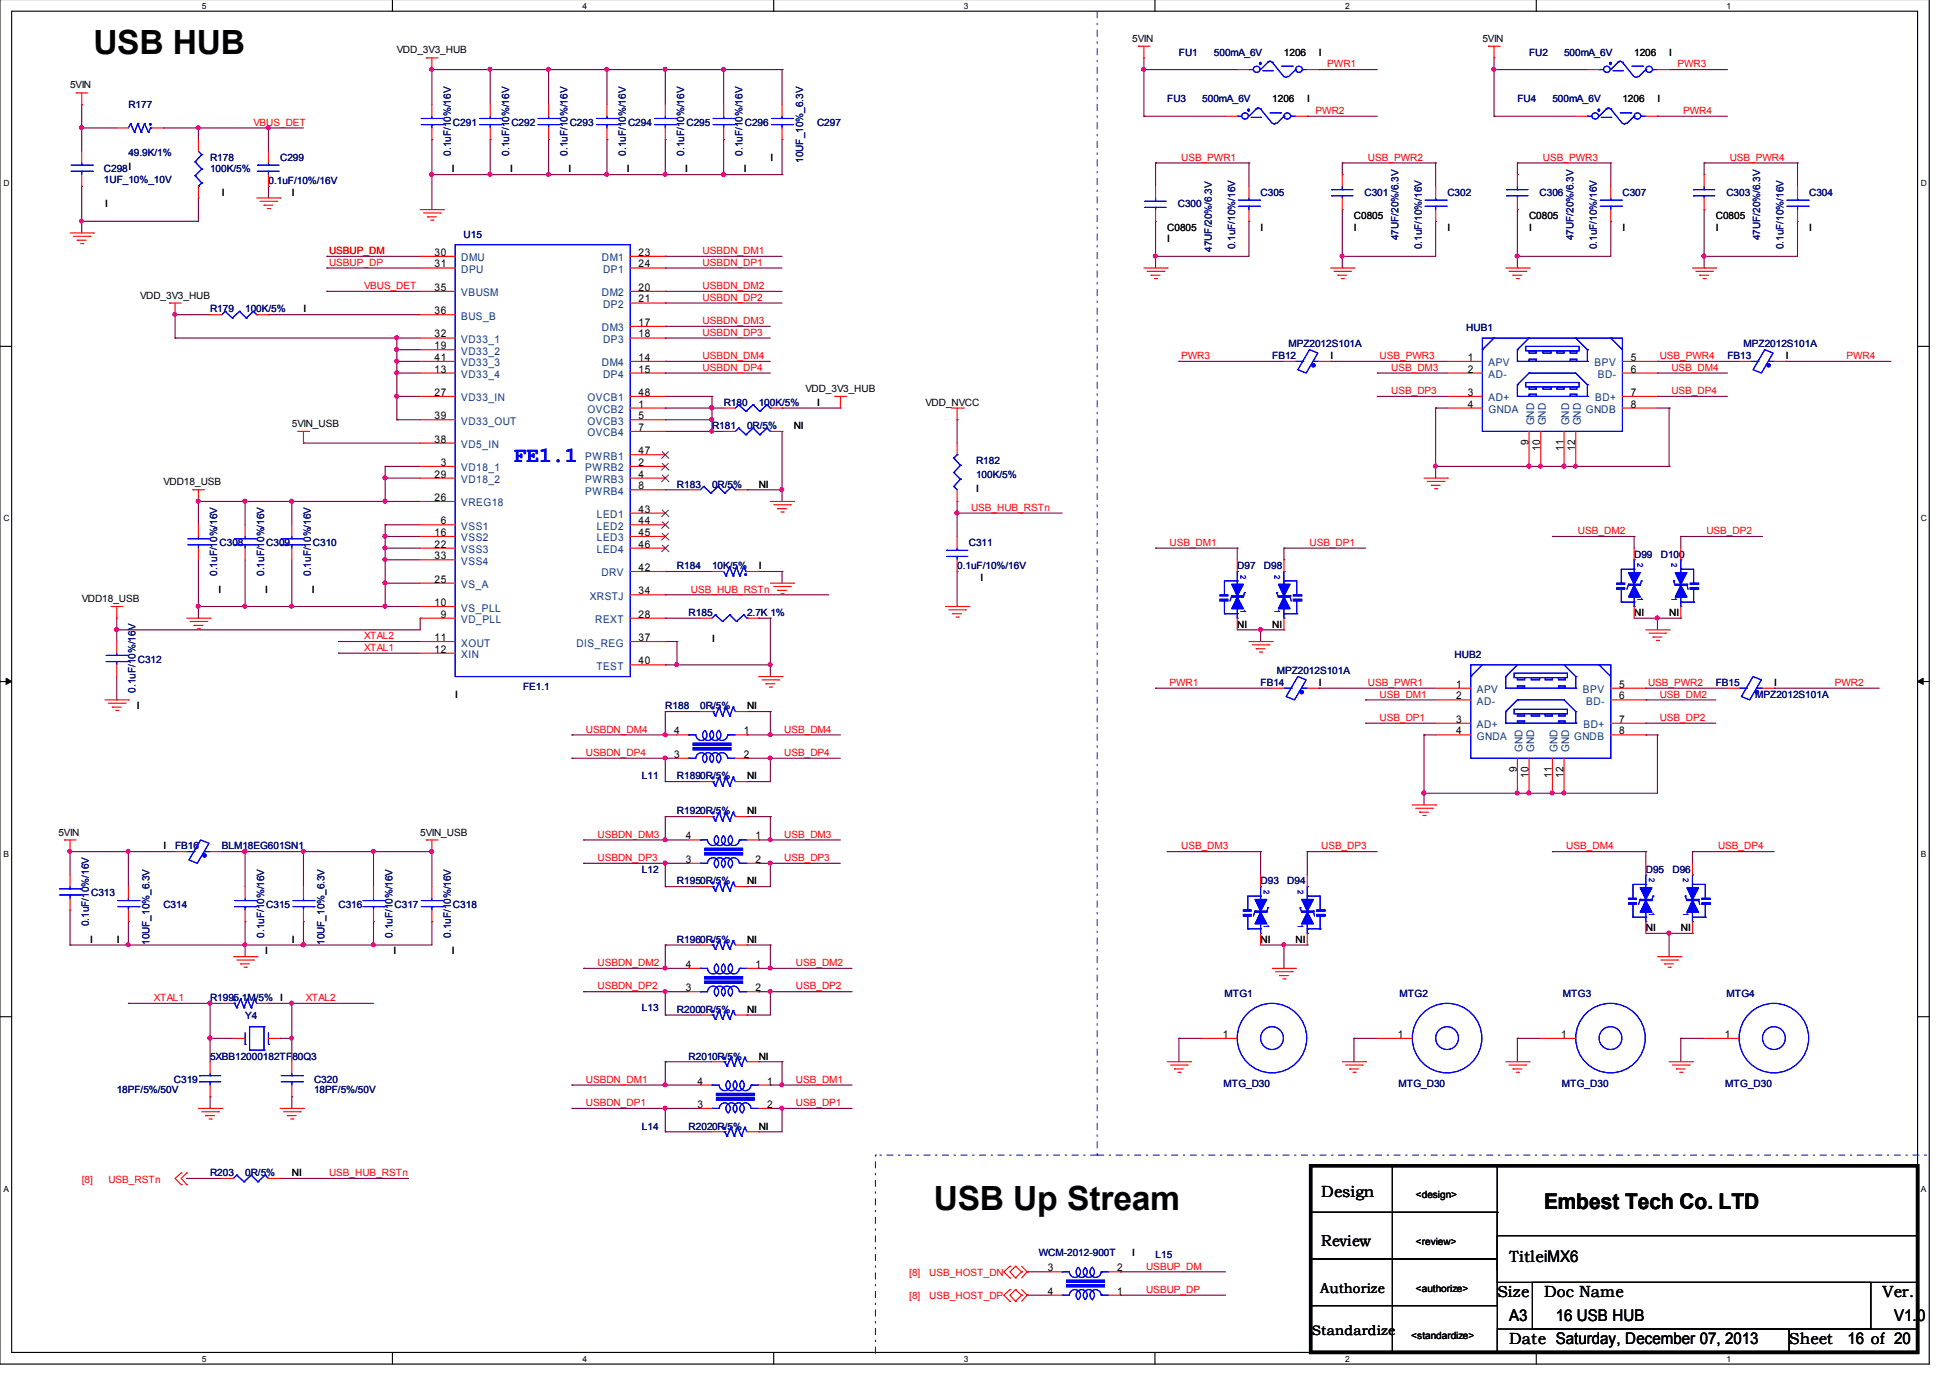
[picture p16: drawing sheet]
<svg xmlns="http://www.w3.org/2000/svg" width="297mm" height="210mm" viewBox="0 0 297 210" stroke-linecap="round" stroke-linejoin="round" font-family="sans-serif">
<defs><g id="words">
<g font-size="5.1">
<text x="14.2" y="8.2">USB HUB</text>
<text x="142.2" y="184.2">USB Up Stream</text>
</g>
<text font-size="3.3" fill="#00f" x="78.2" y="70.4">FE1.1</text>
<text font-size="3.3" x="235.2" y="184.2">Embest Tech Co. LTD</text>
<g font-size="2.5">
<text x="201.3" y="182.4">Design</text>
<text x="228.1" y="197.5">Size</text>
<text x="229.9" y="192.2">TitleiMX6</text>
<text x="235.2" y="197.5">Doc Name</text>
<text x="286.8" y="197.5">Ver.</text>
<text x="229.9" y="201.2">A3</text>
<text x="237" y="201.2">16 USB HUB</text>
<text x="288.5" y="201.2">V1.0</text>
<text x="229.9" y="204.7">Date Saturday, December 07, 2013</text>
<text x="272.5" y="204.7">Sheet</text>
<text x="281.4" y="204.7">16 of 20</text>
</g>
<text font-size="2.4" x="201.3" y="189.8">Review</text>
<g font-size="2.1">
<text x="201.1" y="196.9">Authorize</text>
<text x="199.8" y="203.3">Standardize</text>
</g>
<g font-size="1.6">
<text x="66.2" y="39">30</text>
<text x="66.2" y="40.7">31</text>
<text x="97.3" y="39">23</text>
<text x="97.3" y="40.7">24</text>
<text x="66.2" y="44.3">35</text>
<text x="66.2" y="47.9">36</text>
<text x="97.3" y="44.3">20</text>
<text x="97.3" y="46.1">21</text>
<text x="66.2" y="51.4">32</text>
<text x="66.2" y="53.2">19</text>
<text x="97.3" y="49.6">17</text>
<text x="97.3" y="51.4">18</text>
<text x="66.2" y="55">41</text>
<text x="66.2" y="56.7">13</text>
<text x="97.3" y="55">14</text>
<text x="97.3" y="56.7">15</text>
<text x="223.6" y="55">1</text>
<text x="223.6" y="56.7">2</text>
<text x="248.4" y="55">5</text>
<text x="248.4" y="56.7">6</text>
<text x="66.2" y="60.3">27</text>
<text x="66.2" y="63.9">39</text>
<text x="97.3" y="60.3">48</text>
<text x="97.3" y="62.1">1</text>
<text x="97.3" y="63.9">5</text>
<text x="97.3" y="65.6">7</text>
<text x="223.6" y="60.3">3</text>
<text x="223.6" y="62.1">4</text>
<text x="248.4" y="60.3">7</text>
<text x="248.4" y="62.1">8</text>
<text x="66.2" y="67.4">38</text>
<text x="67.1" y="71">3</text>
<text x="97.3" y="69.2">47</text>
<text x="97.3" y="71">2</text>
<text x="232.8" y="67.8" transform="rotate(-90 232.8 67.8)">9</text>
<text x="234.6" y="68.7" transform="rotate(-90 234.6 68.7)">10</text>
<text x="238.2" y="68.7" transform="rotate(-90 238.2 68.7)">11</text>
<text x="239.9" y="68.7" transform="rotate(-90 239.9 68.7)">12</text>
<text x="66.2" y="72.7">29</text>
<text x="66.2" y="76.3">26</text>
<text x="97.3" y="72.7">4</text>
<text x="97.3" y="74.5">8</text>
<text x="66.2" y="81.6">16</text>
<text x="66.2" y="83.4">22</text>
<text x="67.1" y="79.9">6</text>
<text x="97.3" y="78.1">43</text>
<text x="97.3" y="79.9">44</text>
<text x="97.3" y="81.6">45</text>
<text x="97.3" y="83.4">46</text>
<text x="66.2" y="85.2">33</text>
<text x="66.2" y="88.7">25</text>
<text x="97.3" y="87">42</text>
<text x="66.2" y="92.3">10</text>
<text x="67.1" y="94.1">9</text>
<text x="97.3" y="90.5">34</text>
<text x="97.3" y="94.1">28</text>
<text x="66.2" y="97.6">11</text>
<text x="66.2" y="99.4">12</text>
<text x="97.3" y="97.6">37</text>
<text x="97.3" y="101.2">40</text>
<text x="221.8" y="104.7">1</text>
<text x="221.8" y="106.5">2</text>
<text x="246.6" y="104.7">5</text>
<text x="246.6" y="106.5">6</text>
<text x="102.7" y="111.9">4</text>
<text x="113.3" y="111.9">1</text>
<text x="221.8" y="110.1">3</text>
<text x="221.8" y="111.9">4</text>
<text x="246.6" y="110.1">7</text>
<text x="246.6" y="111.9">8</text>
<text x="102.7" y="115.4">3</text>
<text x="113.3" y="115.4">2</text>
<text x="231.1" y="117.6" transform="rotate(-90 231.1 117.6)">9</text>
<text x="232.8" y="118.5" transform="rotate(-90 232.8 118.5)">10</text>
<text x="236.4" y="118.5" transform="rotate(-90 236.4 118.5)">11</text>
<text x="238.2" y="118.5" transform="rotate(-90 238.2 118.5)">12</text>
<text x="104.5" y="127.9">4</text>
<text x="104.5" y="131.4">3</text>
<text x="115.1" y="127.9">1</text>
<text x="115.1" y="131.4">2</text>
<text x="104.5" y="147.4">4</text>
<text x="115.1" y="147.4">1</text>
<text x="104.5" y="151">3</text>
<text x="115.1" y="151">2</text>
<text x="186.3" y="158.1">1</text>
<text x="212.9" y="158.1">1</text>
<text x="237.8" y="158.1">1</text>
<text x="262.7" y="158.1">1</text>
<text x="106.3" y="165.2">4</text>
<text x="116.8" y="165.2">1</text>
<text x="106.3" y="168.8">3</text>
<text x="116.8" y="168.8">2</text>
<text x="159.6" y="197.2">4</text>
<text x="159.6" y="193.6">3</text>
<text x="170.2" y="197.2">1</text>
<text x="170.2" y="193.6">2</text>
</g>
<g font-size="1.6" fill="#004080">
<text x="70.3" y="39.8">DMU</text>
<text x="70.3" y="41.6">DPU</text>
<text x="91.7" y="39.8">DM1</text>
<text x="91.9" y="41.6">DP1</text>
<text x="70.3" y="45.1">VBUSM</text>
<text x="91.7" y="45.1">DM2</text>
<text x="91.9" y="46.9">DP2</text>
<text x="70.3" y="48.7">BUS_B</text>
<text x="70.3" y="52.3">VD33_1</text>
<text x="91.7" y="50.5">DM3</text>
<text x="91.9" y="52.3">DP3</text>
<text x="70.3" y="54">VD33_2</text>
<text x="70.3" y="55.8">VD33_3</text>
<text x="70.3" y="57.6">VD33_4</text>
<text x="91.7" y="55.8">DM4</text>
<text x="91.9" y="57.6">DP4</text>
<text x="226.7" y="55.8">APV</text>
<text x="226.7" y="57.6">AD-</text>
<text x="242.9" y="55.8">BPV</text>
<text x="243.4" y="57.6">BD-</text>
<text x="70.3" y="61.1">VD33_IN</text>
<text x="70.3" y="64.7">VD33_OUT</text>
<text x="89.5" y="61.1">OVCB1</text>
<text x="89.5" y="62.9">OVCB2</text>
<text x="89.5" y="64.7">OVCB3</text>
<text x="226.7" y="61.1">AD+</text>
<text x="226.7" y="62.9">GNDA</text>
<text x="233.7" y="64.8" transform="rotate(-90 233.7 64.8)">GND</text>
<text x="235.5" y="64.8" transform="rotate(-90 235.5 64.8)">GND</text>
<text x="239" y="64.8" transform="rotate(-90 239 64.8)">GND</text>
<text x="240.8" y="64.8" transform="rotate(-90 240.8 64.8)">GND</text>
<text x="241.6" y="62.9">GNDB</text>
<text x="243" y="61.1">BD+</text>
<text x="70.3" y="68.3">VD5_IN</text>
<text x="70.3" y="71.8">VD18_1</text>
<text x="89.2" y="70">PWRB1</text>
<text x="89.2" y="71.8">PWRB2</text>
<text x="89.5" y="66.5">OVCB4</text>
<text x="70.3" y="73.6">VD18_2</text>
<text x="70.3" y="77.1">VREG18</text>
<text x="89.2" y="73.6">PWRB3</text>
<text x="89.2" y="75.4">PWRB4</text>
<text x="70.3" y="80.7">VSS1</text>
<text x="70.3" y="82.5">VSS2</text>
<text x="90.9" y="78.9">LED1</text>
<text x="90.9" y="80.7">LED2</text>
<text x="90.9" y="82.5">LED3</text>
<text x="70.3" y="84.3">VSS3</text>
<text x="70.3" y="86">VSS4</text>
<text x="70.3" y="89.6">VS_A</text>
<text x="90.9" y="84.3">LED4</text>
<text x="91.6" y="87.8">DRV</text>
<text x="70.3" y="93.1">VS_PLL</text>
<text x="70.3" y="94.9">VD_PLL</text>
<text x="89.8" y="91.4">XRSTJ</text>
<text x="90.7" y="94.9">REXT</text>
<text x="70.3" y="98.5">XOUT</text>
<text x="70.3" y="100.3">XIN</text>
<text x="87.8" y="98.5">DIS_REG</text>
<text x="90.8" y="102">TEST</text>
<text x="225" y="105.6">APV</text>
<text x="225" y="107.4">AD-</text>
<text x="241.1" y="105.6">BPV</text>
<text x="241.6" y="107.4">BD-</text>
<text x="225" y="110.9">AD+</text>
<text x="225" y="112.7">GNDA</text>
<text x="239.8" y="112.7">GNDB</text>
<text x="241.2" y="110.9">BD+</text>
<text x="231.9" y="114.6" transform="rotate(-90 231.9 114.6)">GND</text>
<text x="233.7" y="114.6" transform="rotate(-90 233.7 114.6)">GND</text>
<text x="237.2" y="114.6" transform="rotate(-90 237.2 114.6)">GND</text>
<text x="239" y="114.6" transform="rotate(-90 239 114.6)">GND</text>
</g>
<g font-size="1.5">
<text x="60.5" y="8.1">VDD_3V3_HUB</text>
<text x="172.5" y="6.4">5VIN</text>
<text x="195.6" y="8.5">1206</text>
<text x="200.9" y="8.5">I</text>
<text x="225.8" y="6.4">5VIN</text>
<text x="248.9" y="8.5">1206</text>
<text x="254.3" y="8.5">I</text>
<text x="10.7" y="13.5">5VIN</text>
<text x="193.8" y="15.6">1206</text>
<text x="199.1" y="15.6">I</text>
<text x="247.1" y="15.6">1206</text>
<text x="252.5" y="15.6">I</text>
<text x="33.8" y="29.8">I</text>
<text x="44.4" y="29.8">I</text>
<text x="68.8" y="26.3">I</text>
<text x="77.7" y="26.3">I</text>
<text x="86.6" y="26.3">I</text>
<text x="95.5" y="26.3">I</text>
<text x="104.4" y="26.3">I</text>
<text x="113.3" y="26.3">I</text>
<text x="117.3" y="24.5">I</text>
<text x="16" y="31.6">I</text>
<text x="177.8" y="35.2">C0805</text>
<text x="192" y="35.2">I</text>
<text x="206.2" y="33.4">C0805</text>
<text x="206.2" y="35.2">I</text>
<text x="220.5" y="35.2">I</text>
<text x="232.9" y="33.4">C0805</text>
<text x="232.9" y="35.2">I</text>
<text x="247.1" y="35.2">I</text>
<text x="261.4" y="33.4">C0805</text>
<text x="261.4" y="35.2">I</text>
<text x="275.6" y="35.2">I</text>
<text x="177.8" y="36.9">I</text>
<text x="21.3" y="45.5">VDD_3V3_HUB</text>
<text x="46.2" y="47.6">I</text>
<text x="122.7" y="59.7">VDD_3V3_HUB</text>
<text x="202.7" y="54.7">I</text>
<text x="272" y="54.7">I</text>
<text x="44.4" y="65">5VIN_USB</text>
<text x="120.9" y="65.4">NI</text>
<text x="124.5" y="61.8">I</text>
<text x="141" y="61.8">VDD_NVCC</text>
<text x="24.9" y="73.9">VDD18_USB</text>
<text x="115.6" y="74.3">NI</text>
<text x="148.7" y="74.9">I</text>
<text x="115.6" y="86.7">I</text>
<text x="149.4" y="88.5">I</text>
<text x="12.4" y="91.7">VDD18_USB</text>
<text x="33.3" y="90.3">I</text>
<text x="40.4" y="90.3">I</text>
<text x="47.5" y="90.3">I</text>
<text x="188.5" y="95.6">NI</text>
<text x="193.8" y="95.6">NI</text>
<text x="248.9" y="93.8">NI</text>
<text x="254.3" y="93.8">NI</text>
<text x="108.5" y="97.7">I</text>
<text x="69.3" y="106.3">I</text>
<text x="200.9" y="104.5">I</text>
<text x="270.3" y="104.5">I</text>
<text x="20.8" y="108">I</text>
<text x="113.8" y="108">NI</text>
<text x="113.8" y="118.7">NI</text>
<text x="113.8" y="124.1">NI</text>
<text x="8.9" y="127.3">5VIN</text>
<text x="24.9" y="129.4">I</text>
<text x="64" y="127.3">5VIN_USB</text>
<text x="113.8" y="134.7">NI</text>
<text x="13.7" y="143.6">I</text>
<text x="17.8" y="143.6">I</text>
<text x="44.4" y="143.6">I</text>
<text x="113.8" y="143.6">NI</text>
<text x="192" y="143.6">NI</text>
<text x="197.4" y="143.6">NI</text>
<text x="250.7" y="141.8">NI</text>
<text x="256" y="141.8">NI</text>
<text x="40.4" y="145.4">I</text>
<text x="59.9" y="145.4">I</text>
<text x="68.8" y="145.4">I</text>
<text x="42.7" y="152.5">I</text>
<text x="113.8" y="154.3">NI</text>
<text x="115.6" y="161.4">NI</text>
<text x="115.6" y="172.1">NI</text>
<text x="44.4" y="179.2">NI</text>
<text x="215.6" y="182.6">&lt;design&gt;</text>
<text x="172.5" y="191.3">I</text>
<text x="215.6" y="189.7">&lt;review&gt;</text>
<text x="215.6" y="196.8">&lt;authorize&gt;</text>
<text x="215" y="203.9">&lt;standardize&gt;</text>
</g>
<g font-size="1.5" fill="#000080">
<text x="179.6" y="8.5">FU1</text>
<text x="184.9" y="8.5">500mA_6V</text>
<text x="232.9" y="8.5">FU2</text>
<text x="238.3" y="8.5">500mA_6V</text>
<text x="19.6" y="16.5">R177</text>
<text x="177.8" y="15.6">FU3</text>
<text x="183.1" y="15.6">500mA_6V</text>
<text x="231.1" y="15.6">FU4</text>
<text x="236.5" y="15.6">500mA_6V</text>
<text x="19.6" y="23.8">49.9K/1%</text>
<text x="68.7" y="23.7" transform="rotate(-90 68.7 23.7)">0.1uF/10%/16V</text>
<text x="69" y="19.1">C291</text>
<text x="77.6" y="23.7" transform="rotate(-90 77.6 23.7)">0.1uF/10%/16V</text>
<text x="77.9" y="19.1">C292</text>
<text x="86.4" y="23.7" transform="rotate(-90 86.4 23.7)">0.1uF/10%/16V</text>
<text x="86.8" y="19.1">C293</text>
<text x="95.3" y="23.7" transform="rotate(-90 95.3 23.7)">0.1uF/10%/16V</text>
<text x="95.7" y="19.1">C294</text>
<text x="104.2" y="23.7" transform="rotate(-90 104.2 23.7)">0.1uF/10%/16V</text>
<text x="104.6" y="19.1">C295</text>
<text x="113.1" y="23.7" transform="rotate(-90 113.1 23.7)">0.1uF/10%/16V</text>
<text x="113.5" y="19.1">C296</text>
<text x="124.5" y="19.1">C297</text>
<text x="15.8" y="26.3">C298I</text>
<text x="15.8" y="27.9">1UF_10%_10V</text>
<text x="32" y="24.5">R178</text>
<text x="32" y="26.3">100K/5%</text>
<text x="40.9" y="28">0.1uF/10%/16V</text>
<text x="42.7" y="24.5">C299</text>
<text x="122.3" y="24.8" transform="rotate(-90 122.3 24.8)">10UF_10%_6.3V</text>
<text x="192" y="29.8">C305</text>
<text x="207.9" y="29.8">C301</text>
<text x="220.5" y="29.8">C302</text>
<text x="234.5" y="29.8">C306</text>
<text x="247.1" y="29.8">C307</text>
<text x="263" y="29.8">C303</text>
<text x="275.6" y="29.8">C304</text>
<text x="179.4" y="31.6">C300</text>
<text x="70.6" y="36.3">U15</text>
<text x="184.6" y="38.4" transform="rotate(-90 184.6 38.4)">47UF/20%/6.3V</text>
<text x="188.1" y="37.9" transform="rotate(-90 188.1 37.9)">0.1uF/10%/16V</text>
<text x="213" y="36.6" transform="rotate(-90 213 36.6)">47UF/20%/6.3V</text>
<text x="216.6" y="37.9" transform="rotate(-90 216.6 37.9)">0.1uF/10%/16V</text>
<text x="239.7" y="36.6" transform="rotate(-90 239.7 36.6)">47UF/20%/6.3V</text>
<text x="243.2" y="37.9" transform="rotate(-90 243.2 37.9)">0.1uF/10%/16V</text>
<text x="268.1" y="36.6" transform="rotate(-90 268.1 36.6)">47UF/20%/6.3V</text>
<text x="271.7" y="37.9" transform="rotate(-90 271.7 37.9)">0.1uF/10%/16V</text>
<text x="32" y="47.6">R179</text>
<text x="37.3" y="47.6">100K/5%</text>
<text x="196.3" y="52.9">MPZ2012S101A</text>
<text x="223.4" y="50.5">HUB1</text>
<text x="265.6" y="52.9">MPZ2012S101A</text>
<text x="193.8" y="54.7">FB12</text>
<text x="263.1" y="54.7">FB13</text>
<text x="108.5" y="65.4">R181</text>
<text x="110.2" y="61.8">R180</text>
<text x="113.8" y="65.4">0R/5%</text>
<text x="115.6" y="61.8">100K/5%</text>
<text x="148.7" y="70.7">R182</text>
<text x="103.1" y="74.3">R183</text>
<text x="108.5" y="74.3">0R/5%</text>
<text x="148.7" y="72.8">100K/5%</text>
<text x="33.4" y="83.2">C308</text>
<text x="40.6" y="83.2">C309</text>
<text x="47.7" y="83.2">C310</text>
<text x="147.6" y="83.2">C311</text>
<text x="33.1" y="87.7" transform="rotate(-90 33.1 87.7)">0.1uF/10%/16V</text>
<text x="40.2" y="87.7" transform="rotate(-90 40.2 87.7)">0.1uF/10%/16V</text>
<text x="47.3" y="87.7" transform="rotate(-90 47.3 87.7)">0.1uF/10%/16V</text>
<text x="103.1" y="86.7">R184</text>
<text x="108.5" y="86.7">10K/5%</text>
<text x="145.8" y="86.7">0.1uF/10%/16V</text>
<text x="188.5" y="86.7">D97</text>
<text x="192.5" y="86.7">D98</text>
<text x="248.9" y="84.9">D99</text>
<text x="253" y="84.9">D100</text>
<text x="104.9" y="93.8">R185</text>
<text x="113.8" y="93.8">2.7K 1%</text>
<text x="21" y="100.9">C312</text>
<text x="221.6" y="100.3">HUB2</text>
<text x="20.7" y="105.5" transform="rotate(-90 20.7 105.5)">0.1uF/10%/16V</text>
<text x="79.7" y="105.2">FE1.1</text>
<text x="192" y="104.5">FB14</text>
<text x="194.5" y="102.7">MPZ2012S101A</text>
<text x="261.4" y="104.5">FB15</text>
<text x="267.4" y="106.3">MPZ2012S101A</text>
<text x="101.3" y="108">R188</text>
<text x="106.7" y="108">0R/5%</text>
<text x="97.8" y="118.7">L11</text>
<text x="103.1" y="118.7">R1890R/5%</text>
<text x="103.1" y="124.1">R1920R/5%</text>
<text x="26.7" y="129.4">FB16</text>
<text x="33.8" y="129.4">BLM18EG601SN1</text>
<text x="13.9" y="136.5">C313</text>
<text x="97.8" y="132.9">L12</text>
<text x="103.1" y="134.7">R1950R/5%</text>
<text x="192" y="134.7">D93</text>
<text x="196.1" y="134.7">D94</text>
<text x="250.7" y="132.9">D95</text>
<text x="254.8" y="132.9">D96</text>
<text x="13.5" y="141.1" transform="rotate(-90 13.5 141.1)">0.1uF/10%/16V</text>
<text x="22.8" y="143.9" transform="rotate(-90 22.8 143.9)">10UF_10%_6.3V</text>
<text x="24.9" y="138.3">C314</text>
<text x="40.2" y="142.8" transform="rotate(-90 40.2 142.8)">0.1uF/10%/16V</text>
<text x="40.6" y="138.3">C315</text>
<text x="49.4" y="143.9" transform="rotate(-90 49.4 143.9)">10UF_10%_6.3V</text>
<text x="51.6" y="138.3">C316</text>
<text x="59.8" y="142.8" transform="rotate(-90 59.8 142.8)">0.1uF/10%/16V</text>
<text x="60.1" y="138.3">C317</text>
<text x="68.7" y="142.8" transform="rotate(-90 68.7 142.8)">0.1uF/10%/16V</text>
<text x="69" y="138.3">C318</text>
<text x="103.1" y="143.6">R1960R/5%</text>
<text x="32" y="152.5">R1995.1M/5%</text>
<text x="37.3" y="155.2">Y4</text>
<text x="97.8" y="153.9">L13</text>
<text x="103.1" y="154.3">R2000R/5%</text>
<text x="186.5" y="151.8">MTG1</text>
<text x="213.2" y="151.8">MTG2</text>
<text x="238.1" y="151.8">MTG3</text>
<text x="263" y="151.8">MTG4</text>
<text x="32" y="161.4">5XBB12000182TF80Q3</text>
<text x="104.9" y="161.4">R2010R/5%</text>
<text x="17.8" y="166.6">18PF/5%/50V</text>
<text x="26.5" y="164.9">C319</text>
<text x="47.8" y="164.9">C320</text>
<text x="47.8" y="166.6">18PF/5%/50V</text>
<text x="186.4" y="165.6">MTG_D30</text>
<text x="213" y="165.6">MTG_D30</text>
<text x="237.9" y="165.6">MTG_D30</text>
<text x="262.8" y="165.6">MTG_D30</text>
<text x="97.8" y="172.1">L14</text>
<text x="104.9" y="172.1">R2020R/5%</text>
<text x="32" y="179.2">R203</text>
<text x="37.3" y="179.2">0R/5%</text>
<text x="158.2" y="191.3">WCM-2012-900T</text>
<text x="176" y="191.6">L15</text>
</g>
<g font-size="1.5" fill="#f00">
<text x="202.2" y="10.3">PWR1</text>
<text x="255.5" y="10.3">PWR3</text>
<text x="200.4" y="17.4">PWR2</text>
<text x="256.4" y="17.4">PWR4</text>
<text x="38.6" y="19.1">VBUS_DET</text>
<text x="179.9" y="24.5">USB_PWR1</text>
<text x="208.4" y="24.5">USB_PWR2</text>
<text x="235" y="24.5">USB_PWR3</text>
<text x="263.5" y="24.5">USB_PWR4</text>
<text x="50.1" y="38.7">USBUP_DM</text>
<text x="50.1" y="40.5">USBUP_DP</text>
<text x="107" y="40.5">USBDN_DP1</text>
<text x="107" y="38.7">USBDN_DM1</text>
<text x="55.5" y="44">VBUS_DET</text>
<text x="107" y="44">USBDN_DM2</text>
<text x="107" y="45.8">USBDN_DP2</text>
<text x="107" y="51.2">USBDN_DP3</text>
<text x="107" y="49.4">USBDN_DM3</text>
<text x="107" y="56.5">USBDN_DP4</text>
<text x="107" y="54.7">USBDN_DM4</text>
<text x="179.9" y="54.7">PWR3</text>
<text x="210.1" y="54.7">USB_PWR3</text>
<text x="211.9" y="56.5">USB_DM3</text>
<text x="252.8" y="54.7">USB_PWR4</text>
<text x="254.6" y="56.5">USB_DM4</text>
<text x="281.3" y="54.7">PWR4</text>
<text x="211.9" y="60">USB_DP3</text>
<text x="254.6" y="60">USB_DP4</text>
<text x="147.9" y="77.8">USB_HUB_RSTn</text>
<text x="178.1" y="83.2">USB_DM1</text>
<text x="199.5" y="83.2">USB_DP1</text>
<text x="240.4" y="81.4">USB_DM2</text>
<text x="259.9" y="81.4">USB_DP2</text>
<text x="105.2" y="90.3">USB_HUB_RSTn</text>
<text x="55.5" y="99.2">XTAL1</text>
<text x="55.5" y="97.4">XTAL2</text>
<text x="178.1" y="104.5">PWR1</text>
<text x="208.4" y="104.5">USB_PWR1</text>
<text x="210.1" y="106.3">USB_DM1</text>
<text x="251" y="104.5">USB_PWR2</text>
<text x="252.8" y="106.3">USB_DM2</text>
<text x="279.5" y="104.5">PWR2</text>
<text x="89.2" y="111.6">USBDN_DM4</text>
<text x="119.5" y="111.6">USB_DM4</text>
<text x="210.1" y="109.8">USB_DP1</text>
<text x="252.8" y="109.8">USB_DP2</text>
<text x="89.2" y="115.2">USBDN_DP4</text>
<text x="119.5" y="115.2">USB_DP4</text>
<text x="91" y="127.6">USBDN_DM3</text>
<text x="91" y="131.2">USBDN_DP3</text>
<text x="119.5" y="127.6">USB_DM3</text>
<text x="119.5" y="131.2">USB_DP3</text>
<text x="179.9" y="129.4">USB_DM3</text>
<text x="201.3" y="129.4">USB_DP3</text>
<text x="238.6" y="129.4">USB_DM4</text>
<text x="261.7" y="129.4">USB_DP4</text>
<text x="91" y="147.2">USBDN_DM2</text>
<text x="121.2" y="147.2">USB_DM2</text>
<text x="23.5" y="152.5">XTAL1</text>
<text x="46.6" y="152.5">XTAL2</text>
<text x="91" y="150.7">USBDN_DP2</text>
<text x="121.2" y="150.7">USB_DP2</text>
<text x="89.2" y="164.9">USBDN_DM1</text>
<text x="121.2" y="164.9">USB_DM1</text>
<text x="89.2" y="168.5">USBDN_DP1</text>
<text x="121.2" y="168.5">USB_DP1</text>
<text x="50.1" y="179.2">USB_HUB_RSTn</text>
<text x="12.4" y="180.3">[8]</text>
<text x="16.5" y="180.3">USB_RSTn</text>
<text x="138.5" y="197.9">[8]</text>
<text x="138.5" y="194.3">[8]</text>
<text x="141.6" y="197.9">USB_HOST_DP</text>
<text x="141.6" y="194.3">USB_HOST_DN</text>
<text x="174.6" y="193.4">USBUP_DM</text>
<text x="174.6" y="196.9">USBUP_DP</text>
</g>
<g font-size="1.3">
<text x="30.7" y="1.4">5</text>
<text x="88.7" y="1.4">4</text>
<text x="146.8" y="1.4">3</text>
<text x="204.9" y="1.4">2</text>
<text x="263" y="1.4">1</text>
<text x=".5" y="28.4">D</text>
<text x="292.6" y="28.4">D</text>
<text x=".5" y="79.4">C</text>
<text x="292.6" y="79.4">C</text>
<text x=".5" y="130.5">B</text>
<text x="292.6" y="130.5">B</text>
<text x=".5" y="181.5">A</text>
<text x="292.6" y="181.5">A</text>
<text x="30.7" y="207.4">5</text>
<text x="88.7" y="207.4">4</text>
<text x="146.8" y="207.4">3</text>
<text x="204.9" y="207.4">2</text>
<text x="263" y="207.4">1</text>
</g>
<g font-size="1.2" fill="#00f">
<text x="189" y="87.6" transform="rotate(90 189 87.6)">2</text>
<text x="194.1" y="87.6" transform="rotate(90 194.1 87.6)">2</text>
<text x="249.4" y="85.8" transform="rotate(90 249.4 85.8)">2</text>
<text x="254.6" y="85.8" transform="rotate(90 254.6 85.8)">2</text>
<text x="189" y="92.7" transform="rotate(90 189 92.7)">1</text>
<text x="194.1" y="92.7" transform="rotate(90 194.1 92.7)">1</text>
<text x="249.4" y="90.9" transform="rotate(90 249.4 90.9)">1</text>
<text x="254.6" y="90.9" transform="rotate(90 254.6 90.9)">1</text>
<text x="192.5" y="135.6" transform="rotate(90 192.5 135.6)">2</text>
<text x="197.7" y="135.6" transform="rotate(90 197.7 135.6)">2</text>
<text x="251.2" y="133.8" transform="rotate(90 251.2 133.8)">2</text>
<text x="256.4" y="133.8" transform="rotate(90 256.4 133.8)">2</text>
<text x="192.5" y="140.7" transform="rotate(90 192.5 140.7)">1</text>
<text x="197.7" y="140.7" transform="rotate(90 197.7 140.7)">1</text>
<text x="251.2" y="139" transform="rotate(90 251.2 139)">1</text>
<text x="256.4" y="139" transform="rotate(90 256.4 139)">1</text>
</g>
</g></defs>
<path d="M0 -.1v207.9h293.9v-207.9M1.8 1.7h290.3v204.3h-290.3z" fill="none" stroke="#000" stroke-width=".17"/>
<g fill="#fff">
<path d="M30.7 .2h.6v1.3h-.6z"/>
<path d="M30.7 206.3h.6v1.3h-.6z"/>
</g>
<path d="M59.8 -.1v1.8M59.8 206v1.8" fill="none" stroke="#000" stroke-width=".17"/>
<g fill="#fff">
<path d="M88.7 .2h.6v1.3h-.6z"/>
<path d="M88.7 206.3h.6v1.3h-.6z"/>
</g>
<path d="M117.9 -.1v1.8M117.9 206v1.8" fill="none" stroke="#000" stroke-width=".17"/>
<g fill="#fff">
<path d="M146.8 .2h.6v1.3h-.6z"/>
<path d="M146.8 206.3h.6v1.3h-.6z"/>
</g>
<path d="M175.9 -.1v1.8M175.9 206v1.8" fill="none" stroke="#000" stroke-width=".17"/>
<g fill="#fff">
<path d="M204.9 .2h.6v1.3h-.6z"/>
<path d="M204.9 206.3h.6v1.3h-.6z"/>
</g>
<path d="M234 -.1v1.8M234 206v1.8" fill="none" stroke="#000" stroke-width=".17"/>
<g fill="#fff">
<path d="M263 .2h.6v1.3h-.6z"/>
<path d="M263 206.3h.6v1.3h-.6z"/>
<path d="M.5 27.2h.9v1.3h-.9z"/>
<path d="M292.6 27.2h.9v1.3h-.9z"/>
<path d="M.5 78.2h.9v1.4h-.9z"/>
<path d="M292.6 78.2h.9v1.4h-.9z"/>
</g>
<path d="M0 52.8h1.8M292.1 52.8h1.8" fill="none" stroke="#000" stroke-width=".17"/>
<g fill="#fff">
<path d="M.5 129.3h.8v1.4h-.8z"/>
<path d="M292.6 129.3h.8v1.4h-.8z"/>
</g>
<path d="M0 103.8h1.8M292.1 103.8h1.8" fill="none" stroke="#000" stroke-width=".17"/>
<path d="M.9 103.3l.9 .5-.9 .4zM292.1 103.8l.8-.5v.9z" fill="#000" stroke="#000" stroke-width=".15"/>
<g fill="#fff">
<path d="M.5 180.4h.7v1.3h-.7z"/>
<path d="M292.6 180.4h.7v1.3h-.7z"/>
</g>
<path d="M0 154.9h1.8M292.1 154.9h1.8M199.6 177.6h28.5v7.1h-28.5zM212.1 177.6h16v28.4h-16zM199.6 184.7h28.5v7.1h-28.5zM199.6 191.8h28.5v7.1h-28.5zM228.1 188.2h64v7.1h-64zM228.1 184.7h.1M228.1 184.7v8.9M233.4 195.3h51.6v7.2h-51.6zM228.1 202.5h44.4v3.5h-44.4zM272.5 202.5h19.6v3.5h-19.6z" fill="none" stroke="#000" stroke-width=".17"/>
<g fill="none" stroke="#800040" stroke-width=".17">
<path d="M12.4 15.9h.1M12.4 19.5h.1M12.4 15.9v7.1M12.4 19.5h5.4M24.9 19.5h.1M24.9 19.5h21.3M30.2 19.5h.1M30.2 19.5v1.8M40.9 19.5h.1M40.9 19.5v3.5M65.8 10.6h.1M65.8 10.6h53.3"/>
<path d="M65.8 10.6v5.3M74.7 10.6h.1M74.7 10.6v5.3M83.6 10.6h.1M83.6 10.6v5.3M92.5 10.6h.1M92.5 10.6v5.3M101.3 10.6h.1M101.3 10.6v5.3M110.2 10.6h.1M110.2 10.6v5.3M119.1 10.6h.1"/>
<path d="M119.1 10.6v5.3M174.2 10.6h.1M174.2 17.7h.1M174.2 8.8v8.9M174.2 10.6h14.3M174.2 17.7h12.5M188.5 10.6h.1M199.1 17.7h.1M199.1 17.7h10.7M200.9 10.6h.1M200.9 10.6h8.9M227.6 10.6h.1"/>
<path d="M227.6 17.7h.1M227.6 10.6h14.2M227.6 17.7h12.4M227.6 8.8v8.9M241.8 10.6h.1M252.5 17.7h.1M252.5 17.7h10.6M254.3 10.6h.1M254.3 10.6h8.8M12.4 33.7h.1M12.4 28.4h.1M12.4 28.4v7.1"/>
<path d="M30.2 30.2h.1M30.2 30.2v3.5h-17.8M40.9 28.4h.1M40.9 28.4v1.8M49.8 39h.1M49.8 39h14.2M65.8 21.3h.1M65.8 26.6h.1M65.8 26.6h53.3M65.8 21.3v10.6M74.7 21.3h.1M74.7 26.6h.1"/>
<path d="M74.7 21.3v5.3M83.6 21.3h.1M83.6 26.6h.1M83.6 21.3v5.3M92.5 26.6h.1M92.5 21.3h.1M92.5 21.3v5.3M101.3 39h.1M101.3 26.6h.1M101.3 21.3h.1M101.3 39h17.8M101.3 21.3v5.3"/>
<path d="M110.2 21.3h.1M110.2 21.3v5.3M119.1 26.6h.1M119.1 21.3h.1M119.1 21.3v5.3M176 39h.1M176 24.8h.1M176 33.7h.1M176 24.8h14.2M176 24.8v3.6M176 33.7v7.1M190.2 33.7h.1"/>
<path d="M190.2 24.8h.1M190.2 24.8v3.6M190.2 33.7v5.3h-14.2M204.5 24.8h.1M204.5 26.6h.1M204.5 39h.1M204.5 31.9h.1M204.5 24.8h14.2M204.5 24.8v1.8M204.5 31.9v8.9M218.7 33.7h.1M218.7 24.8h.1"/>
<path d="M218.7 24.8v3.6M218.7 33.7v5.3h-14.2M231.1 24.8h.1M231.1 26.6h.1M231.1 31.9h.1M231.1 39h.1M231.1 24.8h14.3M231.1 24.8v1.8M231.1 31.9v8.9M245.4 33.7h.1M245.4 24.8h.1M245.4 33.7v5.3h-14.3"/>
<path d="M245.4 24.8v3.6M259.6 24.8h.1M259.6 26.6h.1M259.6 31.9h.1M259.6 39h.1M259.6 24.8h14.2M259.6 24.8v1.8M259.6 31.9v8.9M273.8 33.7h.1M273.8 24.8h.1M273.8 33.7v5.3h-14.2M273.8 24.8v3.6"/>
<path d="M26.7 47.9h.1M26.7 51.5h.1M26.7 47.9v3.6M26.7 47.9h5.3M26.7 51.5h37.3M40.9 47.9h.1M40.9 47.9h23.1M49.8 40.8h.1M49.8 44.4h.1M49.8 40.8h14.2M49.8 44.4h14.2M60.5 51.5h.1"/>
<path d="M60.5 56.8h.1M60.5 53.3h.1M60.5 55h.1M60.5 56.8h3.5M60.5 55h3.5M60.5 51.5v12.4M60.5 53.3h3.5M101.3 40.8h.1M101.3 56.8h.1M101.3 55h.1M101.3 44.4h.1M101.3 46.2h.1"/>
<path d="M101.3 51.5h.1M101.3 49.7h.1M101.3 40.8h17.8M101.3 56.8h16M101.3 55h16M101.3 51.5h16M101.3 44.4h17.8M101.3 46.2h17.8M101.3 49.7h16M179.6 55h.1M179.6 55h16M202.7 55h.1"/>
<path d="M202.7 55h17.8M204.5 40.8h.1M209.8 56.8h.1M209.8 56.8h10.7M231.1 40.8h.1M252.5 55h.1M252.5 56.8h.1M252.5 56.8h10.6M252.5 55h12.4M259.6 40.8h.1M272 55h.1M272 55h16"/>
<path d="M30.2 76.4h.1M30.2 76.4h33.8M30.2 76.4v3.5M37.3 76.4h.1M37.3 76.4v3.5M44.4 76.4h.1M44.4 76.4v3.5M46.2 67.5h.1M46.2 67.5h17.8M58.7 71h.1M58.7 72.8h.1M58.7 79.9h.1"/>
<path d="M58.7 76.4h.1M58.7 71v5.4M58.7 79.9v12.5M58.7 71h5.3M58.7 72.8h5.3M58.7 79.9h5.3M60.5 60.4h.1M60.5 63.9h.1M60.5 60.4h3.5M60.5 63.9h3.5M101.3 60.4h.1M101.3 62.2h.1"/>
<path d="M101.3 63.9h.1M101.3 65.7h.1M101.3 74.6h.1M101.3 60.4h7.2M101.3 65.7h8.9M101.3 63.9h7.2M101.3 62.2h8.9M101.3 74.6h3.6M108.5 65.7h.1M108.5 62.2h.1M108.5 63.9h.1M108.5 60.4h.1"/>
<path d="M108.5 60.4v5.3M113.8 74.6h.1M113.8 74.6h5.3M119.1 65.7h.1M119.1 74.6h.1M119.1 62.2h.1M119.1 65.7v10.7M119.1 62.2h8.9M145.8 78.2h.1M145.8 63.9h.1M145.8 76.4h.1M145.8 78.2h16"/>
<path d="M145.8 63.9v3.6M145.8 76.4v5.3M209.8 60.4h.1M209.8 60.4h10.7M218.7 71h.1M218.7 62.2h.1M218.7 62.2v10.6M218.7 71h35.6M218.7 62.2h1.8M232.9 71h.1M234.7 71h.1M238.3 71h.1"/>
<path d="M252.5 60.4h.1M252.5 60.4h10.6M252.5 62.2h1.8M254.3 62.2h.1M254.3 71h.1M254.3 62.2v8.8M17.8 95.9h.1M17.8 94.2v3.5M30.2 94.2h.1M30.2 92.4h.1M30.2 85.3v8.9M30.2 92.4h33.8"/>
<path d="M37.3 92.4h.1M37.3 85.3v7.1M44.4 92.4h.1M44.4 85.3v7.1M51.6 99.5h.1M51.6 97.7h.1M51.6 97.7h12.4M51.6 99.5h12.4M58.7 92.4h.1M58.7 85.3h.1M58.7 81.7h.1M58.7 83.5h.1"/>
<path d="M58.7 88.8h.1M58.7 81.7h5.3M58.7 83.5h5.3M58.7 85.3h5.3M58.7 88.8h5.3M64 94.2h.1M64 94.2v1.7h-46.2M101.3 90.6h.1M101.3 87.1h.1M101.3 94.2h.1M101.3 97.7h.1M101.3 90.6h24.9"/>
<path d="M101.3 87.1h7.2M101.3 94.2h5.4M101.3 97.7h1.8M103.1 97.7h.1M103.1 97.7v3.6M115.6 87.1h.1M115.6 94.2h.1M115.6 87.1h3.5M115.6 94.2h1.7M117.3 94.2h.1M117.3 94.2v8.9M119.1 87.1h.1"/>
<path d="M119.1 87.1v1.7M145.8 87.1h.1M145.8 87.1v5.3M176 83.5h.1M176 83.5h12.5M188.5 83.5h.1M188.5 95.9h7.1M188.5 83.5v1.8M192 95.9h.1M192 95.9v1.8M195.6 83.5h.1M195.6 85.3h.1"/>
<path d="M195.6 95.9h.1M195.6 83.5h12.4M195.6 83.5v1.8M236.5 81.7h.1M236.5 81.7h12.4M248.9 81.7h.1M248.9 94.2h7.1M248.9 81.7v1.8M252.5 94.2h.1M252.5 94.2v1.7M256 81.7h.1M256 94.2h.1"/>
<path d="M256 81.7h12.5M256 81.7v1.8M17.8 106.6h.1M17.8 103.1v3.5M87.1 111.9h.1M87.1 115.5h.1M87.1 111.9h16M87.1 115.5h16M101.3 101.3h.1M101.3 111.9h.1M101.3 108.4h.1M101.3 115.5h.1"/>
<path d="M101.3 119.1h.1M101.3 101.3h16M101.3 108.4v3.5M101.3 115.5v3.6M101.3 108.4h5.4M101.3 119.1h5.4M103.1 101.3h.1M113.8 108.4h.1M113.8 119.1h.1M113.8 111.9h.1M113.8 115.5h.1M113.8 111.9h14.2"/>
<path d="M113.8 108.4h3.5M113.8 115.5h14.2M117.3 101.3h.1M117.3 111.9h.1M117.3 115.5h.1M117.3 108.4h.1M117.3 108.4v3.5M117.3 115.5v3.6h-3.5M176 104.8h.1M176 104.8h17.8M200.9 104.8h.1M200.9 104.8h17.8"/>
<path d="M208 106.6h.1M208 110.2h.1M208 106.6h10.7M208 110.2h10.7M216.9 111.9h.1M216.9 111.9h1.8M216.9 111.9v10.7M250.7 111.9h.1M250.7 104.8h.1M250.7 106.6h.1M250.7 110.2h.1M250.7 111.9h1.8"/>
<path d="M250.7 104.8h12.4M250.7 106.6h10.7M250.7 110.2h10.7M252.5 111.9h.1M252.5 111.9v8.9h-35.6M270.3 104.8h.1M270.3 104.8h16M10.7 129.7h.1M10.7 138.6h.1M10.7 129.7h16M10.7 129.7v3.6M10.7 138.6v5.3"/>
<path d="M19.6 129.7h.1M19.6 129.7v5.4M33.8 129.7h32M37.3 129.7h.1M37.3 129.7v5.4M46.2 129.7h.1M46.2 129.7v5.4M56.9 129.7h.1M56.9 129.7v5.4M65.8 129.7h.1M65.8 129.7v5.4M88.9 127.9h.1"/>
<path d="M88.9 131.5h.1M88.9 127.9h16M88.9 131.5h16M101.3 127.9h.1M101.3 124.4h.1M101.3 131.5h.1M101.3 135.1h.1M101.3 124.4v3.5M101.3 131.5v3.6M101.3 124.4h5.4M101.3 135.1h5.4M113.8 124.4h.1"/>
<path d="M113.8 135.1h.1M113.8 124.4h3.5M115.6 127.9h.1M115.6 131.5h.1M115.6 127.9h12.4M115.6 131.5h12.4M117.3 127.9h.1M117.3 124.4h.1M117.3 131.5h.1M117.3 124.4v3.5M117.3 131.5v3.6h-3.5M177.8 129.7h.1"/>
<path d="M177.8 129.7h14.2M192 129.7h.1M192 129.7v3.6M199.1 129.7h.1M199.1 129.7h10.7M199.1 129.7v3.6M216.9 120.8h.1M231.1 120.8h.1M232.9 120.8h.1M236.5 120.8h.1M236.5 129.7h.1M236.5 129.7h14.2"/>
<path d="M238.3 120.8h.1M250.7 129.7h.1M250.7 129.7v1.8M257.8 129.7h.1M257.8 129.7h12.5M257.8 129.7v1.8M10.7 143.9h.1M19.6 143.9h.1M19.6 140.4h.1M19.6 152.8h.1M19.6 140.4v3.5M19.6 152.8h14.2"/>
<path d="M32 158.2h.1M32 152.8h.1M32 158.2h3.6M32 152.8v8.9M37.3 140.4h.1M37.3 143.9h.1M37.3 140.4v5.3M40.9 152.8h.1M40.9 152.8h16M42.7 158.2h.1M42.7 158.2h1.7M44.4 152.8h.1"/>
<path d="M44.4 158.2h.1M44.4 152.8v8.9M46.2 140.4h.1M46.2 143.9h.1M46.2 140.4v3.5M56.9 140.4h.1M56.9 143.9h.1M56.9 140.4v3.5M65.8 140.4h.1M65.8 140.4v3.5h-55.1M88.9 147.5h.1M88.9 151.1h.1"/>
<path d="M88.9 147.5h16M88.9 151.1h16M101.3 147.5h.1M101.3 143.9h.1M101.3 151.1h.1M101.3 154.6h.1M101.3 143.9v3.6M101.3 151.1v3.5M101.3 143.9h5.4M101.3 154.6h5.4M113.8 143.9h.1M113.8 154.6h.1"/>
<path d="M113.8 143.9h3.5M115.6 147.5h.1M115.6 151.1h.1M115.6 147.5h14.2M115.6 151.1h14.2M117.3 147.5h.1M117.3 143.9h.1M117.3 151.1h.1M117.3 143.9v3.6M117.3 151.1v3.5h-3.5M179.6 158.2h.1M179.6 158.2h3.5"/>
<path d="M179.6 158.2v3.5M192 143.9h7.1M195.6 143.9h.1M195.6 143.9v3.6M199.1 143.9h.1M206.2 158.2h.1M206.2 158.2h3.6M206.2 158.2v3.5M231.1 158.2h.1M231.1 158.2h3.6M231.1 158.2v3.5M250.7 142.2h7.1"/>
<path d="M254.3 142.2h.1M254.3 142.2v3.5M256 158.2h.1M256 158.2h3.6M256 158.2v3.5M257.8 142.2h.1M28.4 179.5h.1M28.4 179.5h5.4M32 167.1h.1M32 167.1v1.7M42.7 179.5h.1M42.7 179.5h19.5"/>
<path d="M44.4 167.1h.1M44.4 167.1v1.7M87.1 165.3h.1M87.1 168.8h.1M87.1 165.3h19.6M87.1 168.8h19.6M101.3 161.7h.1M101.3 165.3h.1M101.3 168.8h.1M101.3 172.4h.1M101.3 161.7v3.6M101.3 168.8v3.6"/>
<path d="M101.3 161.7h7.2M101.3 172.4h7.2M115.6 161.7h.1M115.6 172.4h.1M115.6 161.7h3.5M117.3 168.8h.1M117.3 165.3h.1M117.3 165.3h12.5M117.3 168.8h12.5M119.1 165.3h.1M119.1 168.8h.1M119.1 161.7h.1"/>
<path d="M119.1 161.7v3.6M119.1 168.8v3.6h-3.5M156.5 193.7h.1M156.5 197.3h.1M156.5 193.7h3.5M156.5 197.3h3.5M170.7 193.7h.1M170.7 197.3h.1M170.7 193.7h16M170.7 197.3h16"/>
</g>
<g fill="#f0f" stroke="#f0f" stroke-width=".17">
<circle cx="174.2" cy="10.6" r=".3"/>
<circle cx="176" cy="39" r=".3"/>
<circle cx="30.2" cy="19.4" r=".3"/>
<circle cx="12.4" cy="19.4" r=".3"/>
<circle cx="40.9" cy="19.4" r=".3"/>
<circle cx="12.4" cy="33.7" r=".3"/>
<circle cx="44.4" cy="92.3" r=".3"/>
<circle cx="74.6" cy="10.6" r=".3"/>
<circle cx="92.4" cy="10.6" r=".3"/>
<circle cx="110.2" cy="10.6" r=".3"/>
<circle cx="101.3" cy="10.6" r=".3"/>
<circle cx="83.5" cy="10.6" r=".3"/>
<circle cx="26.6" cy="47.9" r=".3"/>
<circle cx="117.3" cy="101.2" r=".3"/>
<circle cx="103.1" cy="101.2" r=".3"/>
<circle cx="60.4" cy="51.4" r=".3"/>
<circle cx="60.4" cy="60.3" r=".3"/>
<circle cx="60.4" cy="53.2" r=".3"/>
<circle cx="58.6" cy="72.8" r=".3"/>
<circle cx="58.6" cy="88.8" r=".3"/>
<circle cx="58.6" cy="92.3" r=".3"/>
<circle cx="60.4" cy="55" r=".3"/>
<circle cx="58.6" cy="76.3" r=".3"/>
<circle cx="60.4" cy="56.8" r=".3"/>
<circle cx="17.7" cy="95.9" r=".3"/>
<circle cx="44.4" cy="76.3" r=".3"/>
<circle cx="58.6" cy="81.7" r=".3"/>
<circle cx="58.6" cy="83.5" r=".3"/>
<circle cx="108.4" cy="62.1" r=".3"/>
<circle cx="58.6" cy="85.2" r=".3"/>
<circle cx="108.4" cy="65.7" r=".3"/>
<circle cx="108.4" cy="63.9" r=".3"/>
<circle cx="119.1" cy="74.6" r=".3"/>
<circle cx="30.2" cy="92.3" r=".3"/>
<circle cx="37.3" cy="76.3" r=".3"/>
<circle cx="30.2" cy="76.3" r=".3"/>
<circle cx="37.3" cy="92.3" r=".3"/>
<circle cx="110.2" cy="26.6" r=".3"/>
<circle cx="101.3" cy="26.6" r=".3"/>
<circle cx="92.4" cy="26.6" r=".3"/>
<circle cx="65.7" cy="26.6" r=".3"/>
<circle cx="65.7" cy="10.6" r=".3"/>
<circle cx="74.6" cy="26.6" r=".3"/>
<circle cx="83.5" cy="26.6" r=".3"/>
<circle cx="145.8" cy="78.1" r=".3"/>
<circle cx="37.3" cy="129.7" r=".3"/>
<circle cx="10.6" cy="129.7" r=".3"/>
<circle cx="19.5" cy="129.7" r=".3"/>
<circle cx="46.2" cy="143.9" r=".3"/>
<circle cx="37.3" cy="143.9" r=".3"/>
<circle cx="56.9" cy="143.9" r=".3"/>
<circle cx="19.5" cy="143.9" r=".3"/>
<circle cx="65.7" cy="129.7" r=".3"/>
<circle cx="56.9" cy="129.7" r=".3"/>
<circle cx="46.2" cy="129.7" r=".3"/>
<circle cx="32" cy="152.8" r=".3"/>
<circle cx="44.4" cy="158.1" r=".3"/>
<circle cx="32" cy="158.1" r=".3"/>
<circle cx="44.4" cy="152.8" r=".3"/>
<circle cx="101.3" cy="111.9" r=".3"/>
<circle cx="101.3" cy="127.9" r=".3"/>
<circle cx="101.3" cy="147.5" r=".3"/>
<circle cx="117.3" cy="111.9" r=".3"/>
<circle cx="117.3" cy="127.9" r=".3"/>
<circle cx="101.3" cy="131.5" r=".3"/>
<circle cx="117.3" cy="147.5" r=".3"/>
<circle cx="101.3" cy="151" r=".3"/>
<circle cx="119.1" cy="165.2" r=".3"/>
<circle cx="101.3" cy="165.2" r=".3"/>
<circle cx="101.3" cy="115.5" r=".3"/>
<circle cx="117.3" cy="115.5" r=".3"/>
<circle cx="117.3" cy="131.5" r=".3"/>
<circle cx="117.3" cy="151" r=".3"/>
<circle cx="101.3" cy="168.8" r=".3"/>
<circle cx="119.1" cy="168.8" r=".3"/>
<circle cx="204.4" cy="39" r=".3"/>
<circle cx="227.5" cy="10.6" r=".3"/>
<circle cx="231.1" cy="39" r=".3"/>
<circle cx="259.5" cy="39" r=".3"/>
<circle cx="218.7" cy="71" r=".3"/>
<circle cx="234.7" cy="71" r=".3"/>
<circle cx="238.2" cy="71" r=".3"/>
<circle cx="240" cy="71" r=".3"/>
<circle cx="232.9" cy="71" r=".3"/>
<circle cx="216.9" cy="120.8" r=".3"/>
<circle cx="238.2" cy="120.8" r=".3"/>
<circle cx="236.4" cy="120.8" r=".3"/>
<circle cx="231.1" cy="120.8" r=".3"/>
<circle cx="232.9" cy="120.8" r=".3"/>
<circle cx="195.5" cy="143.9" r=".3"/>
<circle cx="254.2" cy="142.1" r=".3"/>
<circle cx="192" cy="95.9" r=".3"/>
<circle cx="252.4" cy="94.1" r=".3"/>
</g>
<g fill="none" stroke="#f00" stroke-width=".17">
<path d="M11.6 14.2h.1M11.6 14.2h1.8M12.4 15.9h.1M12.4 14.2v1.7M17.8 19.5h1.8M23.1 19.5h1.8M64.9 8.8h.1M64.9 8.8h1.8M65.8 10.6h.1M65.8 8.8v1.8M65.8 15.9v1.8M65.8 19.5v1.8"/>
<path d="M74.7 15.9v1.8M74.7 19.5v1.8M83.6 15.9v1.8M83.6 19.5v1.8M92.5 15.9v1.8M92.5 19.5v1.8M101.3 15.9v1.8M101.3 19.5v1.8M110.2 15.9v1.8M110.2 19.5v1.8M119.1 15.9v1.8M119.1 19.5v1.8"/>
<path d="M173.4 7h.1M173.4 7h1.8M174.2 8.8h.1M174.2 7v1.8M186.7 17.7h1.8M188.5 10.6h1.7M197.4 17.7h1.7M199.1 10.6h1.8M226.7 7h.1M226.7 7h1.8M227.6 8.8h.1M227.6 7v1.8"/>
<path d="M240 17.7h1.8M241.8 10.6h1.8M250.7 17.7h1.8M252.5 10.6h1.8M10.7 35.5h3.5M11.2 36h2.5M11.8 36.6h.1M11.8 36.6h1.3M12.3 37.1h.3M12.4 23v1.8M12.4 26.6v1.8M12.6 37.1h.1"/>
<path d="M13.7 36h.1M14.2 35.5h.1M30.2 21.3v1.7M30.2 28.4v1.8M39.1 30.2h3.6M39.6 30.7h2.6M40.2 31.3h.1M40.2 31.3h1.4M40.7 31.8h.4M40.9 23v1.8M40.9 26.6v1.8M41.1 31.8h.1"/>
<path d="M42.2 30.7h.1M42.7 30.2h.1M64 31.9h3.6M64 39h5.3M64.5 32.4h2.6M65.1 33h.1M65.1 33h1.4M65.6 33.5h.4M66 33.5h.1M67.1 32.4h.1M67.6 31.9h.1M96 39h5.3"/>
<path d="M176 28.4v1.8M176 31.9v1.8M190.2 28.4v1.8M190.2 31.9v1.8M204.5 26.6v1.8M204.5 30.2v1.7M218.7 28.4v1.8M218.7 31.9v1.8M231.1 26.6v1.8M231.1 30.2v1.7M245.4 28.4v1.8M245.4 31.9v1.8"/>
<path d="M259.6 26.6v1.8M259.6 30.2v1.7M273.8 28.4v1.8M273.8 31.9v1.8M25.8 46.2h.1M25.8 46.2h1.8M26.7 47.9h.1M26.7 46.2v1.7M32 47.9h1.8M39.1 47.9h1.8M64 40.8h5.3M64 55h5.3"/>
<path d="M64 56.8h5.3M64 47.9h5.3M64 44.4h5.3M64 51.5h5.3M64 53.3h5.3M96 40.8h5.3M96 46.2h5.3M96 55h5.3M96 56.8h5.3M96 44.4h5.3M96 51.5h5.3M96 49.7h5.3"/>
<path d="M174.2 40.8h3.6M174.8 41.3h2.5M175.3 41.9h.1M175.3 41.9h1.4M175.9 42.4h.3M176.2 42.4h.1M177.3 41.3h.1M177.8 40.8h.1M195.6 55h1.8M200.9 55h1.8M202.7 40.8h3.5M203.2 41.3h2.5"/>
<path d="M203.8 41.9h.1M203.8 41.9h1.3M204.3 42.4h.3M204.6 42.4h.1M205.7 41.3h.1M206.2 40.8h.1M220.5 55h5.3M220.5 56.8h5.3M229.4 40.8h3.5M229.9 41.3h2.5M230.5 41.9h.1M230.5 41.9h1.3"/>
<path d="M231 42.4h.3M231.3 42.4h.1M232.4 41.3h.1M232.9 40.8h.1M247.1 55h5.4M247.1 56.8h5.4M257.8 40.8h3.6M258.3 41.3h2.6M258.9 41.9h.1M258.9 41.9h1.4M259.4 42.4h.4M259.8 42.4h.1"/>
<path d="M260.9 41.3h.1M261.4 40.8h.1M264.9 55h1.8M270.3 55h1.7M29.4 74.6h.1M29.4 74.6h1.8M30.2 76.4h.1M30.2 74.6v1.8M30.2 79.9v1.8M37.3 79.9v1.8M44.4 79.9v1.8M45.4 65.7h.1"/>
<path d="M45.4 65.7h1.8M46.2 67.5h.1M46.2 65.7v1.8M64 76.4h5.3M64 60.4h5.3M64 72.8h5.3M64 63.9h5.3M64 67.5h5.3M64 71h5.3M64 79.9h5.3M96 65.7h5.3M96 74.6h5.3"/>
<path d="M96 60.4h5.3M96 72.8h5.3M96 62.2h5.3M96 63.9h5.3M96 71h5.3M96 79.9h5.3M96 69.3h5.3M96 78.2h5.3M104.9 74.6h1.8M110.2 65.7h1.8M110.2 62.2h1.8M112 74.6h1.8"/>
<path d="M117.3 65.7h1.8M117.3 76.4h3.6M117.3 62.2h1.8M117.9 76.9h2.5M118.4 77.5h.1M118.4 77.5h1.4M119 78h.3M119.3 78h.1M120.4 76.9h.1M120.9 76.4h.1M127.2 60.4h.1M127.2 60.4h1.7"/>
<path d="M128 62.2h.1M128 60.4v1.8M144.9 62.2h1.8M145.8 63.9h.1M145.8 62.2v1.7M145.8 67.5v1.8M145.8 74.6v1.8M146.7 62.2h.1M216.9 72.8h3.6M217.4 73.3h2.6M218 73.9h.1M218 73.9h1.4"/>
<path d="M218.5 74.4h.4M218.9 74.4h.1M220 73.3h.1M220.5 72.8h.1M220.5 60.4h5.3M220.5 62.2h5.3M232.9 65.7v5.3M234.7 65.7v5.3M238.3 65.7v5.3M240 65.7v5.3M247.1 60.4h5.4M247.1 62.2h5.4"/>
<path d="M16.9 92.4h.1M16.9 92.4h1.8M17.8 94.2h.1M17.8 92.4v1.8M17.8 97.7v1.8M28.4 94.2h3.6M29 94.7h2.5M29.5 95.3h.1M29.5 95.3h1.4M30.1 95.8h.3M30.2 83.5v1.8M30.4 95.8h.1"/>
<path d="M31.5 94.7h.1M32 94.2h.1M37.3 83.5v1.8M44.4 83.5v1.8M64 92.4h5.3M64 94.2h5.3M64 88.8h5.3M64 97.7h5.3M64 81.7h5.3M64 83.5h5.3M64 85.3h5.3M64 99.5h5.3"/>
<path d="M96 94.2h5.3M96 97.7h5.3M96 87.1h5.3M96 81.7h5.3M96 83.5h5.3M96 90.6h5.3M106.7 94.2h1.8M108.5 87.1h1.7M113.8 94.2h1.8M113.8 87.1h1.8M117.3 88.8h3.6M117.9 89.3h2.5"/>
<path d="M118.4 89.9h.1M118.4 89.9h1.4M119 90.4h.3M119.3 90.4h.1M120.4 89.3h.1M120.9 88.8h.1M144 92.4h3.6M144.5 92.9h2.6M145.1 93.5h.1M145.1 93.5h1.4M145.6 94h.4M145.8 81.7v1.8"/>
<path d="M145.8 85.3v1.8M146 94h.1M147.1 92.9h.1M147.6 92.4h.1M188.5 85.3v1.8M188.5 94.2v1.7M190.2 97.7h3.6M190.8 98.2h2.5M191.3 98.8h.1M191.3 98.8h1.4M191.9 99.3h.3M192.2 99.3h.1"/>
<path d="M193.3 98.2h.1M193.8 97.7h.1M195.6 85.3v1.8M195.6 94.2v1.7M248.9 83.5v1.8M248.9 92.4v1.8M250.7 95.9h3.6M251.2 96.4h2.5M251.8 97h.1M251.8 97h1.4M252.3 97.6h.3M252.6 97.6h.1"/>
<path d="M253.7 96.4h.1M254.3 95.9h.1M256 83.5v1.8M256 92.4v1.8M16 106.6h3.6M16.5 107.1h2.5M17.1 107.7h.1M17.1 107.7h1.4M17.6 108.2h.3M17.8 101.3v1.8M17.9 108.2h.1M19 107.1h.1"/>
<path d="M19.6 106.6h.1M96 101.3h5.3M103.1 111.9h1.8M103.1 115.5h1.8M106.7 108.4h1.8M106.7 119.1h1.8M112 111.9h1.8M112 115.5h1.8M112 108.4h1.8M112 119.1h1.8M115.6 103.1h3.5M116.1 103.6h2.5"/>
<path d="M116.7 104.2h.1M116.7 104.2h1.3M117.2 104.7h.3M117.5 104.7h.1M118.6 103.6h.1M119.1 103.1h.1M193.8 104.8h1.8M199.1 104.8h1.8M218.7 106.6h5.3M218.7 104.8h5.3M218.7 110.2h5.3M218.7 111.9h5.3"/>
<path d="M231.1 115.5v5.3M232.9 115.5v5.3M236.5 115.5v5.3M238.3 115.5v5.3M245.4 106.6h5.3M245.4 104.8h5.3M245.4 110.2h5.3M245.4 111.9h5.3M263.1 104.8h1.8M268.5 104.8h1.8M9.8 127.9h.1M9.8 127.9h1.8"/>
<path d="M10.7 129.7h.1M10.7 127.9v1.8M10.7 133.3v1.8M10.7 136.8v1.8M19.6 135.1v1.7M19.6 138.6v1.8M26.7 129.7h1.7M32 129.7h1.8M37.3 135.1v1.7M37.3 138.6v1.8M46.2 135.1v1.7M46.2 138.6v1.8"/>
<path d="M56.9 135.1v1.7M56.9 138.6v1.8M64.9 127.9h.1M64.9 127.9h1.8M65.8 129.7h.1M65.8 127.9v1.8M65.8 135.1v1.7M65.8 138.6v1.8M104.9 127.9h1.8M104.9 131.5h1.8M106.7 124.4h1.8M106.7 135.1h1.8"/>
<path d="M112 124.4h1.8M112 135.1h1.8M113.8 127.9h1.8M113.8 131.5h1.8M192 133.3v1.8M199.1 133.3v1.8M215.1 122.6h3.6M215.6 123.1h2.6M216.2 123.7h.1M216.2 123.7h1.4M216.7 124.2h.4M217.1 124.2h.1"/>
<path d="M218.2 123.1h.1M218.7 122.6h.1M250.7 131.5v1.8M257.8 131.5v1.8M33.8 152.8h1.8M35.6 145.7h3.5M35.6 158.2h1.7M36.1 146.2h2.5M36.7 146.8h.1M36.7 146.8h1.3M37.2 147.3h.3M37.5 147.3h.1"/>
<path d="M38.6 146.2h.1M39.1 145.7h.1M39.1 152.8h1.8M40.9 158.2h1.8M104.9 147.5h1.8M104.9 151.1h1.8M106.7 154.6h1.8M106.7 143.9h1.8M112 154.6h1.8M112 143.9h1.8M113.8 147.5h1.8M113.8 151.1h1.8"/>
<path d="M183.1 158.2h5.4M192 142.2v1.7M193.8 147.5h3.6M194.3 148h2.5M194.9 148.6h.1M194.9 148.6h1.4M195.4 149.1h.3M195.7 149.1h.1M196.8 148h.1M197.4 147.5h.1M199.1 142.2v1.7M209.8 158.2h5.3"/>
<path d="M234.7 158.2h5.3M250.7 140.4v1.8M252.5 145.7h3.5M253 146.2h2.5M253.6 146.8h.1M253.6 146.8h1.3M254.1 147.3h.3M254.4 147.3h.1M255.5 146.2h.1M256 145.7h.1M257.8 140.4v1.8M259.6 158.2h5.3"/>
<path d="M27.6 178.7h.1M27.6 178.7l-.9 .8 .9 .9M28.4 178.7h.1M28.4 178.7l-.8 .8 .8 .9M30.2 168.8h3.6M30.7 169.3h2.6M31.3 169.9h.1M31.3 169.9h1.4M31.8 170.4h.4M32 161.7v1.8M32 165.3v1.8M32.2 170.4h.1"/>
<path d="M33.3 169.3h.1M33.8 168.8h.1M33.8 179.5h1.8M40.9 179.5h1.8M42.7 168.8h3.5M43.2 169.3h2.5M43.8 169.9h.1M43.8 169.9h1.3M44.3 170.4h.3M44.4 161.7v1.8M44.4 165.3v1.8M44.6 170.4h.1"/>
<path d="M45.7 169.3h.1M46.2 168.8h.1M106.7 168.8h1.8M106.7 165.3h1.8M108.5 161.7h1.7M108.5 172.4h1.7M113.8 161.7h1.8M113.8 172.4h1.8M115.6 168.8h1.7M115.6 165.3h1.7M177.8 161.7h3.6M178.3 162.2h2.5"/>
<path d="M178.9 162.8h.1M178.9 162.8h1.4M179.4 163.3h.3M179.7 163.3h.1M180.8 162.2h.1M181.4 161.7h.1M204.5 161.7h3.5M205 162.2h2.5M205.6 162.8h.1M205.6 162.8h1.3M206.1 163.3h.3M206.4 163.3h.1"/>
<path d="M207.5 162.2h.1M208 161.7h.1M229.4 161.7h3.5M229.9 162.2h2.5M230.5 162.8h.1M230.5 162.8h1.3M231 163.3h.3M231.3 163.3h.1M232.4 162.2h.1M232.9 161.7h.1M254.3 161.7h3.5M254.8 162.2h2.5"/>
<path d="M255.4 162.8h.1M255.4 162.8h1.3M255.9 163.3h.3M256.2 163.3h.1M257.3 162.2h.1M257.8 161.7h.1M27.6 180.4h.1M28.4 180.4h.1M153.8 196.4h.1M153.8 198.2h.1M153.8 192.9h.1M153.8 194.7h.1"/>
<path d="M153.8 196.4l-.9 .9 .9 .9M153.8 192.9l-.9 .8 .9 1M154.7 196.4h.1M154.7 198.2h.1M154.7 192.9h.1M154.7 194.7h.1M154.7 196.4l-.9 .9 .9 .9M154.7 196.4l.9 .9M154.7 192.9l-.9 .8 .9 1M154.7 192.9l.9 .8M155.6 197.3h.1M155.6 193.7h.1"/>
<path d="M155.6 196.4l.9 .9M155.6 197.3l-.9 .9M155.6 192.9l.9 .8M155.6 193.7l-.9 1M156.5 197.3h.1M156.5 193.7h.1M156.5 197.3l-.9 .9M156.5 193.7l-.9 1M160 197.3h1.8M160 193.7h1.8M168.9 197.3h1.8M168.9 193.7h1.8"/>
</g>
<path d="M199.6 177.6h92.5v28.4h-92.5z" fill="none" stroke="#000" stroke-width=".51"/>
<path d="M167.1 1.7v174.3M167.1 176h126.3M167.1 176h-33.8M133.3 206.2v-30.2" fill="none" stroke="#00f" stroke-width=".15" stroke-dasharray="1.1 .7 .4 .7" stroke-linecap="butt"/>
<g fill="none" stroke="#00f" stroke-width=".17">
<path d="M19.9 18.8h.1M19.9 18.8l-.3 .7M19.9 18.8l.6 1.4M21 18.8h.1M21 18.8l-.5 1.4M21 18.8l.5 1.4M22 18.8h.1M22 18.8l-.5 1.4M22 18.8l.6 1.4M22.9 19.5h.1M22.9 19.5h.2M22.9 19.5l-.3 .7"/>
<path d="M64.2 19h3.2M64.2 18h3.2M65.8 18h.1M65.8 19h.1M65.8 17.7v.3M65.8 19v.5M67.4 19h.1M67.4 18h.1M73.1 19h3.2M73.1 18h3.2M74.7 18h.1M74.7 19h.1"/>
<path d="M74.7 17.7v.3M74.7 19v.5M76.3 19h.1M76.3 18h.1M82 19h3.2M82 18h3.2M83.6 18h.1M83.6 19h.1M83.6 17.7v.3M83.6 19v.5M85.2 19h.1M85.2 18h.1"/>
<path d="M90.8 19h3.3M90.8 18h3.3M92.5 18h.1M92.5 19h.1M92.5 17.7v.3M92.5 19v.5M94.1 19h.1M94.1 18h.1M99.7 19h3.3M99.7 18h3.3M101.3 18h.1M101.3 19h.1"/>
<path d="M101.3 17.7v.3M101.3 19v.5M103 19h.1M103 18h.1M108.6 19h3.2M108.6 18h3.2M110.2 18h.1M110.2 19h.1M110.2 17.7v.3M110.2 19v.5M111.8 19h.1M111.8 18h.1"/>
<path d="M117.5 19h3.2M117.5 18h3.2M119.1 18h.1M119.1 19h.1M119.1 17.7v.3M119.1 19v.5M120.7 19h.1M120.7 18h.1M188.5 17.7h.1M188.5 17.7h.6M190.2 10.6h.1M190.2 10.6h.7"/>
<path d="M190.6 17.9h1.4M191.3 16.6l.4-.2 .3 .2M191.3 16.6h.1M191.3 16.6l-1.1 1.1M192 16.6h.1M192 17.9h.1M192 16.6l1.8 2.2M192.4 10.8h1.4M193.1 9.5l.4-.2 .3 .2M193.1 9.5h.1M193.1 9.5l-1.1 1.1M193.5 17.2h1.6"/>
<path d="M193.8 9.5h.1M193.8 10.8h.1M193.8 9.5l1.8 2.2M194.4 18.7l-.3 .2-.2-.1M195.1 17.2h.1M195.2 10.1h1.6M195.6 17.7h.1M195.6 17.7l-1.1 1.1M196.1 11.6l-.2 .2-.3-.2M196.7 17.7h.1M196.7 17.7h.7M196.8 10.1h.1"/>
<path d="M197.4 10.6h.1M197.4 10.6l-1.1 1.1M198.5 10.6h.1M198.5 10.6h.6M241.8 17.7h.1M241.8 17.7h.7M243.6 10.6h.1M243.6 10.6h.7M243.9 17.9h1.5M244.7 16.6l.3-.2 .3 .2M244.7 16.6h.1M244.7 16.6l-1.1 1.1"/>
<path d="M245.4 16.6h.1M245.4 17.9h.1M245.4 16.6l1.7 2.2M245.7 10.8h1.4M246.4 9.5l.4-.2 .3 .2M246.5 9.5h.1M246.5 9.5l-1.1 1.1M246.8 17.2h1.6M247.1 9.5h.1M247.1 10.8h.1M247.1 9.5l1.8 2.2M247.7 18.7l-.2 .2-.3-.1"/>
<path d="M248.4 17.2h.1M248.6 10.1h1.6M248.9 17.7h.1M248.9 17.7l-1.1 1.1M249.5 11.6l-.3 .2-.2-.2M250 17.7h.1M250 17.7h.7M250.2 10.1h.1M250.7 10.6h.1M250.7 10.6l-1.1 1.1M251.8 10.6h.1M251.8 10.6h.7"/>
<path d="M10.8 26.1h3.3M10.8 25.2h3.3M12.4 25.2h.1M12.4 26.1h.1M12.4 24.8v.4M12.4 26.1v.5M14.1 26.1h.1M14.1 25.2h.1M20.5 20.2h.1M21.5 20.2h.1M22.6 20.2h.1M29.7 24.7h.1"/>
<path d="M29.7 26.8h.1M29.7 24.7l1 1.1M29.7 26.8l1 1.1M30.2 28.4h.1M30.2 23l.5 .6M30.7 23.6h.1M30.7 25.8h.1M30.7 27.9h.1M30.7 23.6l-1 1.1M30.7 25.8l-1 1M30.7 27.9l-.5 .5M39.3 26.1h.1"/>
<path d="M39.3 25.2h.1M39.3 26.1h3.2M39.3 25.2h3.2M40.9 25.2h.1M40.9 26.1h.1M40.9 24.8v.4M40.9 26.1v.5M69.3 37.3h26.7v65.8h-26.7zM174.4 30.7h.1M174.4 31.6h.1M174.4 30.7h3.2M174.4 31.6h3.2"/>
<path d="M176 31.6h.1M176 30.7h.1M176 30.2v.5M176 31.6v.3M188.6 31.4h3.3M188.6 30.5h3.3M190.2 30.5h.1M190.2 31.4h.1M190.2 30.2v.3M190.2 31.4v.5M191.9 31.4h.1M191.9 30.5h.1"/>
<path d="M202.9 28.9h.1M202.9 29.8h.1M202.9 28.9h3.2M202.9 29.8h3.2M204.5 29.8h.1M204.5 28.9h.1M204.5 28.4v.5M204.5 29.8v.4M217.1 31.4h3.2M217.1 30.5h3.2M218.7 30.5h.1M218.7 31.4h.1"/>
<path d="M218.7 30.2v.3M218.7 31.4v.5M220.3 31.4h.1M220.3 30.5h.1M229.5 28.9h.1M229.5 29.8h.1M229.5 28.9h3.2M229.5 29.8h3.2M231.1 29.8h.1M231.1 28.9h.1M231.1 28.4v.5M231.1 29.8v.4"/>
<path d="M243.8 31.4h3.2M243.8 30.5h3.2M245.4 30.5h.1M245.4 31.4h.1M245.4 30.2v.3M245.4 31.4v.5M247 31.4h.1M247 30.5h.1M258 28.9h.1M258 29.8h.1M258 28.9h3.2M258 29.8h3.2"/>
<path d="M259.6 29.8h.1M259.6 28.9h.1M259.6 28.4v.5M259.6 29.8v.4M272.2 31.4h3.2M272.2 30.5h3.2M273.8 30.5h.1M273.8 31.4h.1M273.8 30.2v.3M273.8 31.4v.5M275.4 31.4h.1M275.4 30.5h.1"/>
<path d="M34.3 47.4h.1M34.3 47.4l-.5 .5M34.3 47.4l1.1 1M35.4 48.4h.1M36.5 47.4h.1M36.5 47.4l-1.1 1M36.5 47.4l1 1M37.5 48.4h.1M38.6 47.4h.1M38.6 47.4l-1.1 1M38.6 47.4l.5 .5M39.1 47.9h.1"/>
<path d="M197.4 55h1.1M198.5 55h.1M199.5 53.3l1.2 .5-1.7 3-1.3-.5zM200.1 55h.1M200.1 55h.8M225.8 51.5h21.3v14.2h-21.3zM225.8 53.3h.1M227.6 51.5l-1.8 1.8M231.1 58.6h.1M231.1 55h.1M231.1 53.3h.1M231.1 53.3v1.7"/>
<path d="M231.1 58.6v1.8M231.1 55h10.7M232.4 58.3h8.1v.6h-8.1zM232.4 52.8h8.1v.6h-8.1zM232.9 53.4h1.1v.4h-1.1zM232.9 58.9h1.1v.4h-1.1zM232.9 54.7h1.1v.3h-1.1zM232.9 56.8h.1M232.9 56.8l-1.8 1.8M232.9 56.8h7.1l1.8 1.8M232.9 51.5l-1.8 1.8M235 53.4h1.3v.4h-1.3z"/>
<path d="M235 58.9h1.3v.4h-1.3zM237.2 58.9h1.1v.4h-1.1zM237.2 53.4h1.1v.4h-1.1zM239.2 58.9h1v.4h-1zM239.2 53.4h1v.4h-1zM239.2 54.7h1v.3h-1zM240 51.5l1.8 1.8M241.8 58.6h.1M241.8 53.3h.1M241.8 55h.1M241.8 53.3v1.7M241.8 58.6v1.8"/>
<path d="M245.4 51.5h.1M245.4 51.5l1.7 1.8M266.7 55h1.1M267.8 55h.1M268.8 53.3l1.3 .5-1.8 3-1.3-.5zM269.4 55h.1M269.4 55h.9M107.2 74.1h.1M107.2 74.1l-.5 .5M107.2 74.1l1.1 1M108.3 75.1h.1M109.4 74.1h.1"/>
<path d="M109.4 74.1l-1.1 1M109.4 74.1l1 1M110.4 75.1h.1M111.5 74.1h.1M111.5 74.1l-1.1 1M111.5 74.1l.5 .5M112 74.6h.1M112.5 65.2h.1M112.5 61.7h.1M112.5 65.2l-.5 .5M112.5 65.2l1.1 1M112.5 61.7l-.5 .5"/>
<path d="M112.5 61.7l1.1 1M113.6 66.2h.1M113.6 62.7h.1M114.7 65.2h.1M114.7 61.7h.1M114.7 65.2l-1.1 1M114.7 65.2l1 1M114.7 61.7l-1.1 1M114.7 61.7l1 1M115.7 66.2h.1M115.7 62.7h.1M116.8 65.2h.1"/>
<path d="M116.8 61.7h.1M116.8 65.2l-1.1 1M116.8 65.2l.5 .5M116.8 61.7l-1.1 1M116.8 61.7l.5 .5M117.3 65.7h.1M117.3 62.2h.1M145.3 74.1h.1M145.3 72h.1M145.3 69.8h.1M145.3 74.1l.5 .5M145.3 72l1 1"/>
<path d="M145.3 69.8l1 1.1M145.8 69.3h.1M145.8 69.3l-.5 .5M146.3 73h.1M146.3 70.9h.1M146.3 73l-1 1.1M146.3 70.9l-1 1.1M231.1 60.4h.1M231.1 60.4h10.7M232.9 60h1.1v.4h-1.1zM232.9 60.4h.1M239.2 60h1v.4h-1z"/>
<path d="M241.8 60.4h.1M16.2 99.8h3.2M17.8 99.8h.1M17.8 99.5v.3M19.4 99.8h.1M28.6 83h3.2M28.6 82.1h3.2M30.2 82.1h.1M30.2 83h.1M30.2 81.7v.4M30.2 83v.5M31.8 83h.1"/>
<path d="M31.8 82.1h.1M35.7 83h3.2M35.7 82.1h3.2M37.3 82.1h.1M37.3 83h.1M37.3 81.7v.4M37.3 83v.5M38.9 83h.1M38.9 82.1h.1M42.8 83h3.3M42.8 82.1h3.3M44.4 82.1h.1"/>
<path d="M44.4 83h.1M44.4 81.7v.4M44.4 83v.5M46.1 83h.1M46.1 82.1h.1M109 93.7h.1M109 93.7l-.5 .5M109 93.7l1.1 1M110.1 94.7h.1M110.2 87.1l.4 .6M110.6 87.7h.1M111.2 86.4h.1"/>
<path d="M111.2 93.7h.1M111.2 86.4l-.6 1.3M111.2 86.4l.5 1.3M111.2 93.7l-1.1 1M111.2 93.7l1 1M111.7 87.7h.1M112.2 86.4h.1M112.2 94.7h.1M112.2 86.4l-.5 1.3M112.2 86.4l.5 1.3M112.7 87.7h.1M113.3 86.4h.1"/>
<path d="M113.3 93.7h.1M113.3 86.4l-.6 1.3M113.3 86.4l.3 .7M113.3 93.7l-1.1 1M113.3 93.7l.5 .5M113.6 87.1h.1M113.6 87.1h.2M113.8 94.2h.1M144.2 84.8h.1M144.2 83.8h.1M144.2 84.8h3.2M144.2 83.8h3.2"/>
<path d="M145.8 83.8h.1M145.8 84.8h.1M145.8 83.5v.3M145.8 84.8v.5M186.5 93.5h.1M186.5 90.6h.1M186.5 91.5v2M186.5 93.5h2M187.6 90.8h.1M187.6 90.8l-.2 .7M188.5 94.2h.1M188.5 87.1h.1"/>
<path d="M188.5 88.5h.1M188.5 93.5h.1M188.5 87.1v2.1M188.5 92.7v1.5M188.5 88.5h-2v2.1M189.6 90.3h.1M189.6 90.3l-.2 .6M194.5 90.3h.1M194.5 90.3l.2 .6M195.6 94.2h.1M195.6 87.1h.1M195.6 88.5h.1"/>
<path d="M195.6 93.5h.1M195.6 88.5h1.9v2.1M195.6 93.5h1.9M195.6 87.1v2.1M195.6 92.7v1.5M196.5 90.8h.1M196.5 90.8l.2 .7M197.5 93.5h.1M197.5 90.6h.1M197.5 91.5v2M247 91.7h.1M247 88.8h.1"/>
<path d="M247 89.8v1.9M247 91.7h1.9M248.1 89h.1M248.1 89l-.3 .8M248.9 92.4h.1M248.9 85.3h.1M248.9 86.7h.1M248.9 91.7h.1M248.9 85.3v2.1M248.9 90.9v1.5M248.9 86.7h-1.9v2.1M250 88.5h.1"/>
<path d="M250 88.5l-.1 .7M254.9 88.5h.1M254.9 88.5l.3 .7M256 92.4h.1M256 85.3h.1M256 86.7h.1M256 91.7h.1M256 86.7h2v2.1M256 91.7h2M256 85.3v2.1M256 90.9v1.5M257 89h.1"/>
<path d="M257 89l.1 .8M258 91.7h.1M258 88.8h.1M258 89.8v1.9M16.2 100.8h3.2M17.8 100.8h.1M17.8 100.8v.5M19.4 100.8h.1M104.9 111.9h.1M104.9 115.5h.1M104.9 115.5h1.1a.85 .85 0 0 1 1.2-.8 .85 .85 0 0 1 .2 1.5 .85 .85 0 0 1-.2-1.3 .85 .85 0 0 1 1.3 0 .85 .85 0 0 1-.1 1.2M108.4 111.3a.85 .85 0 0 1 .1 1.2 .85 .85 0 0 1-1.3 0 .85 .85 0 0 1 .2-1.2 .85 .85 0 0 1-.2 1.4 .85 .85 0 0 1-1.2-.8h-1.1"/>
<path d="M108.5 111.3a.85 .85 0 0 0-.2 1.2 .85 .85 0 0 0 1.3 0 .85 .85 0 0 0-.1-1.2M108.5 108.4h.1M108.5 119.1h.1M108.6 108.4h.1M108.6 119.1h.1M108.6 108.4l.4 .7M108.6 119.1l.4 .6M109 109.1h.1M109 119.7h.1M109.5 116.1a.85 .85 0 0 0 .1-1.2 .85 .85 0 0 0-1.3 0 .85 .85 0 0 0 .2 1.3M109.5 111.2a.85 .85 0 0 0 .1 1.5 .85 .85 0 0 0 1.2-.8M109.6 107.7h.1"/>
<path d="M109.6 118.4h.1M109.6 107.7l.5 1.4M109.6 107.7l-.6 1.4M109.6 118.4l.5 1.3M109.6 118.4l-.6 1.3M110.1 109.1h.1M110.1 119.7h.1M110.6 107.7h.1M110.6 118.4h.1M110.6 107.7l.6 1.4M110.6 107.7l-.5 1.4M110.6 118.4l.6 1.3"/>
<path d="M110.6 118.4l-.5 1.3M110.8 115.5a.85 .85 0 0 0-1.2-.7 .85 .85 0 0 0-.1 1.4M110.9 111.9h.1M110.9 115.5h.1M110.9 111.9h1.1M110.9 115.5h1.1M111.2 109.1h.1M111.2 119.7h.1M111.7 107.7h.1M111.7 118.4h.1M111.7 107.7l.3 .7M111.7 107.7l-.5 1.4"/>
<path d="M111.7 118.4l.3 .7M111.7 118.4l-.5 1.3M195.6 104.8h1.1M196.7 104.8h.1M197.7 103.1l1.3 .5-1.8 3-1.3-.5zM198.3 104.8h.1M198.3 104.8h.8M224 101.3h21.4v14.2h-21.4zM224 103.1h.1M225.8 101.3l-1.8 1.8M229.4 108.4h.1M229.4 110.2h.1"/>
<path d="M229.4 104.8h.1M229.4 103.1h.1M229.4 110.2h10.6M229.4 103.1v1.7M229.4 108.4v1.8M229.4 104.8h10.6M230.6 108h8.2v.7h-8.2zM230.6 102.5h8.2v.7h-8.2zM231.1 103.2h1.1v.4h-1.1zM231.1 108.7h1.1v.4h-1.1zM231.1 109.8h1.1v.4h-1.1zM231.1 104.5h1.1v.3h-1.1z"/>
<path d="M231.1 110.2h.1M231.1 106.6h.1M231.1 106.6l-1.7 1.8M231.1 106.6h7.2l1.7 1.8M231.1 101.3l-1.7 1.8M233.3 103.2h1.2v.4h-1.2zM233.3 108.7h1.2v.4h-1.2zM235.4 108.7h1.1v.4h-1.1zM235.4 103.2h1.1v.4h-1.1zM237.4 109.8h1v.4h-1zM237.4 108.7h1v.4h-1zM237.4 103.2h1v.4h-1z"/>
<path d="M237.4 104.5h1v.3h-1zM238.3 101.3l1.7 1.8M240 108.4h.1M240 103.1h.1M240 110.2h.1M240 104.8h.1M240 103.1v1.7M240 108.4v1.8M243.6 101.3h.1M243.6 101.3l1.8 1.8M264.9 104.8h1.1M266 104.8h.1"/>
<path d="M267 103.1l1.3 .5-1.8 3-1.2-.5zM267.6 104.8h.1M267.6 104.8h.9M9.1 136.3h3.2M9.1 135.4h3.2M10.7 135.4h.1M10.7 136.3h.1M10.7 135.1v.3M10.7 136.3v.5M12.3 136.3h.1M12.3 135.4h.1M17.9 138.1h3.3"/>
<path d="M17.9 137.2h3.3M19.6 137.2h.1M19.6 138.1h.1M19.6 136.8v.4M19.6 138.1v.5M21.2 138.1h.1M21.2 137.2h.1M28.4 129.7h1.1M29.5 129.7h.1M30.6 127.9l1.2 .6-1.7 3-1.3-.5zM31.2 129.7h.1M31.2 129.7h.8"/>
<path d="M35.7 138.1h3.2M35.7 137.2h3.2M37.3 137.2h.1M37.3 138.1h.1M37.3 136.8v.4M37.3 138.1v.5M38.9 138.1h.1M38.9 137.2h.1M44.6 138.1h3.2M44.6 137.2h3.2M46.2 137.2h.1M46.2 138.1h.1"/>
<path d="M46.2 136.8v.4M46.2 138.1v.5M47.8 138.1h.1M47.8 137.2h.1M55.3 138.1h3.2M55.3 137.2h3.2M56.9 137.2h.1M56.9 138.1h.1M56.9 136.8v.4M56.9 138.1v.5M58.5 138.1h.1M58.5 137.2h.1"/>
<path d="M64.2 138.1h3.2M64.2 137.2h3.2M65.8 137.2h.1M65.8 138.1h.1M65.8 136.8v.4M65.8 138.1v.5M67.4 138.1h.1M67.4 137.2h.1M106.7 127.9h.1M106.7 131.5h.1M106.7 131.5h1.1a.85 .85 0 0 1 1.2-.8 .85 .85 0 0 1 .1 1.5 .85 .85 0 0 1-.1-1.3 .85 .85 0 0 1 1.2 0 .85 .85 0 0 1 0 1.2M108.5 124.4h.1"/>
<path d="M108.5 135.1h.1M108.6 124.4h.1M108.6 135.1h.1M108.6 124.4l.4 .7M108.6 135.1l.4 .6M109 125.1h.1M109 135.7h.1M109.6 123.7h.1M109.6 134.4h.1M109.6 123.7l.5 1.4M109.6 123.7l-.6 1.4M109.6 134.4l.5 1.3"/>
<path d="M109.6 134.4l-.6 1.3M110.1 125.1h.1M110.1 135.7h.1M110.2 127.3a.85 .85 0 0 1 0 1.2 .85 .85 0 0 1-1.2 0 .85 .85 0 0 1 .1-1.2 .85 .85 0 0 1-.1 1.4 .85 .85 0 0 1-1.2-.8h-1.1M110.2 127.3a.85 .85 0 0 0-.1 1.2 .85 .85 0 0 0 1.2 0 .85 .85 0 0 0 0-1.2M110.6 123.7h.1M110.6 134.4h.1M110.6 123.7l.6 1.4M110.6 123.7l-.5 1.4M110.6 134.4l.6 1.3M110.6 134.4l-.5 1.3M111.2 125.1h.1"/>
<path d="M111.2 135.7h.1M111.3 132.1a.85 .85 0 0 0 0-1.2 .85 .85 0 0 0-1.2 0 .85 .85 0 0 0 .1 1.3M111.3 127.2a.85 .85 0 0 0 0 1.5 .85 .85 0 0 0 1.3-.8M111.7 123.7h.1M111.7 134.4h.1M111.7 123.7l.3 .7M111.7 123.7l-.5 1.4M111.7 134.4l.3 .7M111.7 134.4l-.5 1.3M112.6 131.5a.85 .85 0 0 0-1.3-.7 .85 .85 0 0 0 0 1.4M112.7 127.9h.1M112.7 131.5h.1"/>
<path d="M112.7 127.9h1.1M112.7 131.5h1.1M190.1 138.6h.1M190.1 139.5v2M191.2 138.8h.1M191.2 138.8l-.3 .7M192 135.1h.1M192 136.5h.1M192 136.5h-1.9v2.1M192 135.1v2.1M193.1 138.3h.1M193.1 138.3l-.1 .7"/>
<path d="M198 138.3h.1M198 138.3l.3 .7M199.1 135.1h.1M199.1 136.5h.1M199.1 135.1v2.1M199.1 136.5h2v2.1M200.1 138.8h.1M200.1 138.8l.1 .7M201.1 138.6h.1M201.1 139.5v2M248.8 139.7h.1M248.8 136.8h.1"/>
<path d="M248.8 139.7h1.9M248.8 137.8v1.9M249.9 137h.1M249.9 137l-.3 .8M250.7 133.3h.1M250.7 134.7h.1M250.7 139.7h.1M250.7 134.7h-1.9v2.1M250.7 133.3v2.1M250.7 139v1.4M251.8 136.5h.1M251.8 136.5l-.2 .7"/>
<path d="M256.7 136.5h.1M256.7 136.5l.3 .7M257.8 133.3h.1M257.8 134.7h.1M257.8 139.7h.1M257.8 133.3v2.1M257.8 139v1.4M257.8 134.7h2v2.1M257.8 139.7h2M258.7 137h.1M258.7 137l.2 .8M259.8 139.7h.1"/>
<path d="M259.8 136.8h.1M259.8 137.8v1.9M35.6 152.8h.1M35.7 152.8h.1M35.7 152.8l.4 .7M36.1 153.5h.1M36.7 152.2h.1M36.7 152.2l.5 1.3M36.7 152.2l-.6 1.3M37.2 153.5h.1M37.3 159.1h.1M37.3 157.3v1.8"/>
<path d="M37.7 152.2h.1M37.7 152.2l.6 1.3M37.7 152.2l-.5 1.3M38 159.9h.1M38 156.4h.1M38 156.4v3.5M38 159.9h2.2M38 156.4h2.2M38.3 153.5h.1M38.8 152.2h.1M38.8 152.2l.3 .6M38.8 152.2l-.5 1.3"/>
<path d="M40.2 159.9h.1M40.2 156.4h.1M40.2 156.4v3.5M40.9 159.1h.1M40.9 157.3v1.8M106.7 147.5h.1M106.7 151.1h.1M106.7 151.1h1.1a.85 .85 0 0 1 1.2-.8 .85 .85 0 0 1 .1 1.4 .85 .85 0 0 1-.1-1.2 .85 .85 0 0 1 1.2 0 .85 .85 0 0 1 0 1.2M108.5 154.6h.1M108.5 143.9h.1M108.6 154.6h.1M108.6 143.9h.1"/>
<path d="M108.6 154.6l.4 .7M108.6 143.9l.4 .7M109 155.3h.1M109 144.6h.1M109.6 153.9h.1M109.6 143.3h.1M109.6 153.9l.5 1.4M109.6 153.9l-.6 1.4M109.6 143.3l.5 1.3M109.6 143.3l-.6 1.3M110.1 155.3h.1M110.1 144.6h.1"/>
<path d="M110.2 146.9a.85 .85 0 0 1 0 1.2 .85 .85 0 0 1-1.2 0 .85 .85 0 0 1 .1-1.3 .85 .85 0 0 1-.1 1.5 .85 .85 0 0 1-1.2-.8h-1.1M110.2 146.8a.85 .85 0 0 0-.1 1.3 .85 .85 0 0 0 1.2 0 .85 .85 0 0 0 0-1.2M110.6 153.9h.1M110.6 143.3h.1M110.6 153.9l.6 1.4M110.6 153.9l-.5 1.4M110.6 143.3l.6 1.3M110.6 143.3l-.5 1.3M111.2 155.3h.1M111.2 144.6h.1M111.3 151.7a.85 .85 0 0 0 0-1.2 .85 .85 0 0 0-1.2 0 .85 .85 0 0 0 .1 1.2M111.3 146.8a.85 .85 0 0 0 0 1.4 .85 .85 0 0 0 1.3-.7"/>
<path d="M111.7 153.9h.1M111.7 143.3h.1M111.7 153.9l.3 .7M111.7 153.9l-.5 1.4M111.7 143.3l.3 .6M111.7 143.3l-.5 1.3M112.6 151.1a.85 .85 0 0 0-1.3-.8 .85 .85 0 0 0 0 1.5M112.7 147.5h.1M112.7 151.1h.1M112.7 147.5h1.1M112.7 151.1h1.1M190.1 141.5h.1"/>
<path d="M190.1 141.5h1.9M192 142.2h.1M192 141.5h.1M192 140.7v1.5M199.1 142.2h.1M199.1 141.5h.1M199.1 140.7v1.5M199.1 141.5h2M201.1 141.5h.1M250.7 140.4h.1M257.8 140.4h.1M30.4 164.8h.1"/>
<path d="M30.4 163.8h.1M30.4 164.8h3.2M30.4 163.8h3.2M32 163.8h.1M32 164.8h.1M32 163.5v.3M32 164.8v.5M36.1 179h.1M36.1 179l-.5 .5M36.1 179l1.1 1M38.3 179h.1M38.3 179l-1.1 1"/>
<path d="M38.3 179l1 1M40.4 179h.1M40.4 179l-1.1 1M40.4 179l.5 .5M40.9 179.5h.1M42.8 164.8h3.3M42.8 163.8h3.3M44.4 163.8h.1M44.4 164.8h.1M44.4 163.5v.3M44.4 164.8v.5M46.1 164.8h.1"/>
<path d="M46.1 163.8h.1M108.5 165.3h.1M108.5 168.8h.1M108.5 168.8h1.1a.85 .85 0 0 1 1.2-.7 .85 .85 0 0 1 .1 1.4 .85 .85 0 0 1-.1-1.2 .85 .85 0 0 1 1.2-.1 .85 .85 0 0 1 0 1.3M110.2 172.4h.2M110.2 161.7h.2M110.4 172.4h.1M110.4 161.7h.1M110.4 172.4l.3 .7M110.4 161.7l.3 .7M110.7 173.1h.1M110.7 162.4h.1"/>
<path d="M111.3 171.7h.1M111.3 161.1h.1M111.3 171.7l.5 1.4M111.3 171.7l-.6 1.4M111.3 161.1l.5 1.3M111.3 161.1l-.6 1.3M111.8 173.1h.1M111.8 162.4h.1M112 164.6a.85 .85 0 0 1 0 1.3 .85 .85 0 0 1-1.2-.1 .85 .85 0 0 1 .1-1.2 .85 .85 0 0 1-.1 1.4 .85 .85 0 0 1-1.2-.7h-1.1M112 164.6a.85 .85 0 0 0-.1 1.2 .85 .85 0 0 0 1.2 .1 .85 .85 0 0 0 0-1.3M112.4 171.7h.1M112.4 161.1h.1"/>
<path d="M112.4 171.7l.5 1.4M112.4 171.7l-.6 1.4M112.4 161.1l.5 1.3M112.4 161.1l-.6 1.3M112.9 173.1h.1M112.9 162.4h.1M113.1 169.5a.85 .85 0 0 0 0-1.3 .85 .85 0 0 0-1.2 .1 .85 .85 0 0 0 .1 1.2M113.1 164.6a.85 .85 0 0 0 0 1.4 .85 .85 0 0 0 1.3-.7M113.5 171.7h.1M113.5 161.1h.1M113.5 171.7l.3 .7M113.5 171.7l-.6 1.4"/>
<path d="M113.5 161.1l.3 .6M113.5 161.1l-.6 1.3M114.4 168.8a.85 .85 0 0 0-1.3-.7 .85 .85 0 0 0 0 1.5M114.5 165.3h.1M114.5 168.8h.1M114.5 165.3h1.1M114.5 168.8h1.1M37.2 180h.1M39.3 180h.1M161.8 197.3h1.1a.85 .85 0 0 1 1.2-.8 .85 .85 0 0 1 .2 1.5 .85 .85 0 0 1-.2-1.3 .85 .85 0 0 1 1.3 0 .85 .85 0 0 1-.1 1.2M161.8 197.3h.1M161.8 193.7h.1"/>
<path d="M165.3 193.1a.85 .85 0 0 1 .1 1.2 .85 .85 0 0 1-1.3 0 .85 .85 0 0 1 .2-1.2 .85 .85 0 0 1-.2 1.4 .85 .85 0 0 1-1.2-.8h-1.1M165.4 193.1a.85 .85 0 0 0-.2 1.2 .85 .85 0 0 0 1.3 0 .85 .85 0 0 0-.1-1.2M166.4 197.9a.85 .85 0 0 0 .1-1.2 .85 .85 0 0 0-1.3 0 .85 .85 0 0 0 .2 1.3M166.4 193a.85 .85 0 0 0 .1 1.5 .85 .85 0 0 0 1.2-.8M167.7 197.3a.85 .85 0 0 0-1.2-.8 .85 .85 0 0 0-.1 1.5M167.8 197.3h.1M167.8 193.7h.1M167.8 197.3h1.1M167.8 193.7h1.1"/>
<circle cx="189.7" cy="17.7" r=".49"/>
<circle cx="191.5" cy="10.6" r=".49"/>
<circle cx="196.1" cy="17.7" r=".49"/>
<circle cx="197.9" cy="10.6" r=".49"/>
<circle cx="243" cy="17.7" r=".49"/>
<circle cx="244.8" cy="10.6" r=".49"/>
<circle cx="249.4" cy="17.7" r=".49"/>
<circle cx="251.2" cy="10.6" r=".49"/>
<circle cx="193.8" cy="158.1" r="5.3"/>
<circle cx="193.8" cy="158.1" r="1.74"/>
<circle cx="220.4" cy="158.1" r="5.3"/>
<circle cx="220.4" cy="158.1" r="1.74"/>
<circle cx="245.3" cy="158.1" r="5.3"/>
<circle cx="245.3" cy="158.1" r="1.74"/>
<circle cx="270.2" cy="158.1" r="5.3"/>
<circle cx="270.2" cy="158.1" r="1.74"/>
</g>
<g fill="#00f" stroke="#00f" stroke-width=".17">
<path d="M248.9 89.2l1 1.7h-1.8z"/>
<path d="M248.1 87.2h1.8l-1 1.8z"/>
<path d="M188.5 90.9l.9 1.8h-1.8z"/>
<path d="M187.6 89h1.8l-.9 1.8z"/>
<path d="M257.8 137.2l.9 1.8h-1.7z"/>
<path d="M257 135.2h1.7l-.9 1.8z"/>
<path d="M199.1 139l1 1.7h-1.8z"/>
<path d="M198.3 137h1.8l-1 1.8z"/>
<path d="M250.7 137.2l.9 1.8h-1.7z"/>
<path d="M249.9 135.2h1.7l-.9 1.8z"/>
<path d="M192 139l1 1.7h-1.8z"/>
<path d="M191.2 137h1.8l-1 1.8z"/>
<path d="M256 89.2l1 1.7h-1.8z"/>
<path d="M255.2 87.2h1.8l-1 1.8z"/>
<path d="M195.6 90.9l.9 1.8h-1.8z"/>
<path d="M194.7 89h1.8l-.9 1.8z"/>
<path d="M109.1 167.2h5.8v.4h-5.8z" fill-rule="evenodd"/>
<path d="M109.1 166.6h5.8v.3h-5.8z" fill-rule="evenodd"/>
<path d="M109.1 167.2h5.8v.4h-5.8z" fill-rule="evenodd"/>
<path d="M109.1 166.6h5.8v.3h-5.8z" fill-rule="evenodd"/>
<path d="M248.1 89h1.8v.2h-1.8z" fill-rule="evenodd"/>
<path d="M246.3 88.8h1.2v.2h-1.2z" fill-rule="evenodd"/>
<path d="M246.3 89.5h1.2v.3h-1.2z" fill-rule="evenodd"/>
<path d="M248.1 89h1.8v.2h-1.8z" fill-rule="evenodd"/>
<path d="M246.3 88.8h1.2v.2h-1.2z" fill-rule="evenodd"/>
<path d="M246.3 89.5h1.2v.3h-1.2z" fill-rule="evenodd"/>
<path d="M105.6 113.9h5.7v.3h-5.7z" fill-rule="evenodd"/>
<path d="M105.6 113.2h5.7v.4h-5.7z" fill-rule="evenodd"/>
<path d="M105.6 113.9h5.7v.3h-5.7z" fill-rule="evenodd"/>
<path d="M105.6 113.2h5.7v.4h-5.7z" fill-rule="evenodd"/>
<path d="M187.6 90.8h1.8v.1h-1.8z" fill-rule="evenodd"/>
<path d="M185.8 90.6h1.2v.2h-1.2z" fill-rule="evenodd"/>
<path d="M185.8 91.3h1.2v.2h-1.2z" fill-rule="evenodd"/>
<path d="M187.6 90.8h1.8v.1h-1.8z" fill-rule="evenodd"/>
<path d="M185.8 90.6h1.2v.2h-1.2z" fill-rule="evenodd"/>
<path d="M185.8 91.3h1.2v.2h-1.2z" fill-rule="evenodd"/>
<path d="M257 137h1.7v.2h-1.7z" fill-rule="evenodd"/>
<path d="M259.2 136.8h1.3v.2h-1.3z" fill-rule="evenodd"/>
<path d="M259.2 137.5h1.3v.3h-1.3z" fill-rule="evenodd"/>
<path d="M257 137h1.7v.2h-1.7z" fill-rule="evenodd"/>
<path d="M259.2 136.8h1.3v.2h-1.3z" fill-rule="evenodd"/>
<path d="M259.2 137.5h1.3v.3h-1.3z" fill-rule="evenodd"/>
<path d="M245.2 9.5h.2l-.1 .3z" fill-rule="evenodd"/>
<path d="M245.2 9.5h.2l-.1 .3z" fill-rule="evenodd"/>
<path d="M243.5 16.7h.1l-.1 .2z" fill-rule="evenodd"/>
<path d="M243.5 16.7h.1l-.1 .2z" fill-rule="evenodd"/>
<path d="M198.3 138.8h1.8v.2h-1.8z" fill-rule="evenodd"/>
<path d="M200.6 138.6h1.2v.2h-1.2z" fill-rule="evenodd"/>
<path d="M200.6 139.3h1.2v.2h-1.2z" fill-rule="evenodd"/>
<path d="M198.3 138.8h1.8v.2h-1.8z" fill-rule="evenodd"/>
<path d="M200.6 138.6h1.2v.2h-1.2z" fill-rule="evenodd"/>
<path d="M200.6 139.3h1.2v.2h-1.2z" fill-rule="evenodd"/>
<path d="M249.9 137h1.7v.2h-1.7z" fill-rule="evenodd"/>
<path d="M248.1 136.8h1.2v.2h-1.2z" fill-rule="evenodd"/>
<path d="M248.1 137.5h1.2v.3h-1.2z" fill-rule="evenodd"/>
<path d="M249.9 137h1.7v.2h-1.7z" fill-rule="evenodd"/>
<path d="M248.1 136.8h1.2v.2h-1.2z" fill-rule="evenodd"/>
<path d="M248.1 137.5h1.2v.3h-1.2z" fill-rule="evenodd"/>
<path d="M190.1 16.7h.2l-.1 .2z" fill-rule="evenodd"/>
<path d="M190.1 16.7h.2l-.1 .2z" fill-rule="evenodd"/>
<path d="M107.4 149.5h5.7v.3h-5.7z" fill-rule="evenodd"/>
<path d="M107.4 148.8h5.7v.3h-5.7z" fill-rule="evenodd"/>
<path d="M107.4 149.5h5.7v.3h-5.7z" fill-rule="evenodd"/>
<path d="M107.4 148.8h5.7v.3h-5.7z" fill-rule="evenodd"/>
<path d="M107.4 129.9h5.7v.3h-5.7z" fill-rule="evenodd"/>
<path d="M107.4 129.2h5.7v.4h-5.7z" fill-rule="evenodd"/>
<path d="M107.4 129.9h5.7v.3h-5.7z" fill-rule="evenodd"/>
<path d="M107.4 129.2h5.7v.4h-5.7z" fill-rule="evenodd"/>
<path d="M191.9 9.5h.2l-.1 .3z" fill-rule="evenodd"/>
<path d="M191.9 9.5h.2l-.1 .3z" fill-rule="evenodd"/>
<path d="M191.2 138.8h1.8v.2h-1.8z" fill-rule="evenodd"/>
<path d="M189.4 138.6h1.2v.2h-1.2z" fill-rule="evenodd"/>
<path d="M189.4 139.3h1.2v.2h-1.2z" fill-rule="evenodd"/>
<path d="M191.2 138.8h1.8v.2h-1.8z" fill-rule="evenodd"/>
<path d="M189.4 138.6h1.2v.2h-1.2z" fill-rule="evenodd"/>
<path d="M189.4 139.3h1.2v.2h-1.2z" fill-rule="evenodd"/>
<path d="M255.2 89h1.8v.2h-1.8z" fill-rule="evenodd"/>
<path d="M257.5 88.8h1.2v.2h-1.2z" fill-rule="evenodd"/>
<path d="M257.5 89.5h1.2v.3h-1.2z" fill-rule="evenodd"/>
<path d="M255.2 89h1.8v.2h-1.8z" fill-rule="evenodd"/>
<path d="M257.5 88.8h1.2v.2h-1.2z" fill-rule="evenodd"/>
<path d="M257.5 89.5h1.2v.3h-1.2z" fill-rule="evenodd"/>
<path d="M194.7 90.8h1.8v.1h-1.8z" fill-rule="evenodd"/>
<path d="M197 90.6h1.3v.2h-1.3z" fill-rule="evenodd"/>
<path d="M197 91.3h1.3v.2h-1.3z" fill-rule="evenodd"/>
<path d="M194.7 90.8h1.8v.1h-1.8z" fill-rule="evenodd"/>
<path d="M197 90.6h1.3v.2h-1.3z" fill-rule="evenodd"/>
<path d="M197 91.3h1.3v.2h-1.3z" fill-rule="evenodd"/>
<path d="M162.5 195h5.7v.3h-5.7z" fill-rule="evenodd"/>
<path d="M162.5 195.7h5.7v.3h-5.7z" fill-rule="evenodd"/>
<path d="M162.5 195h5.7v.3h-5.7z" fill-rule="evenodd"/>
<path d="M162.5 195.7h5.7v.3h-5.7z" fill-rule="evenodd"/>
<circle cx="22.9" cy="18.9" r=".13"/>
<circle cx="35.7" cy="152.3" r=".13"/>
<circle cx="108.6" cy="154.1" r=".13"/>
<circle cx="108.6" cy="123.8" r=".13"/>
<circle cx="198.3" cy="105.4" r=".25"/>
<circle cx="31.2" cy="130.3" r=".25"/>
<circle cx="108.6" cy="134.5" r=".13"/>
<circle cx="108.6" cy="143.4" r=".13"/>
<circle cx="113.6" cy="87.5" r=".13"/>
<circle cx="110.4" cy="171.8" r=".13"/>
<circle cx="269.4" cy="55.6" r=".25"/>
<circle cx="267.6" cy="105.4" r=".25"/>
<circle cx="200.1" cy="55.6" r=".25"/>
<circle cx="108.6" cy="107.8" r=".13"/>
<circle cx="108.6" cy="118.5" r=".13"/>
<circle cx="110.4" cy="161.2" r=".13"/>
</g>
<g fill="none" stroke="#804000" stroke-width=".15">
<path d="M100.8 68.8l1.1 1.1M100.8 70.5l1.1 1.1M100.8 72.3l1.1 1.1M100.8 77.7l1.1 1.1M100.8 79.4l1.1 1.1M101.9 68.8l-1.1 1.1M101.9 70.5l-1.1 1.1M101.9 72.3l-1.1 1.1M101.9 77.7l-1.1 1.1M101.9 79.4l-1.1 1.1M100.8 81.2l1.1 1.1M100.8 83l1.1 1.1"/>
<path d="M101.9 81.2l-1.1 1.1M101.9 83l-1.1 1.1"/>
</g>
<use href="#words"/>
</svg>
